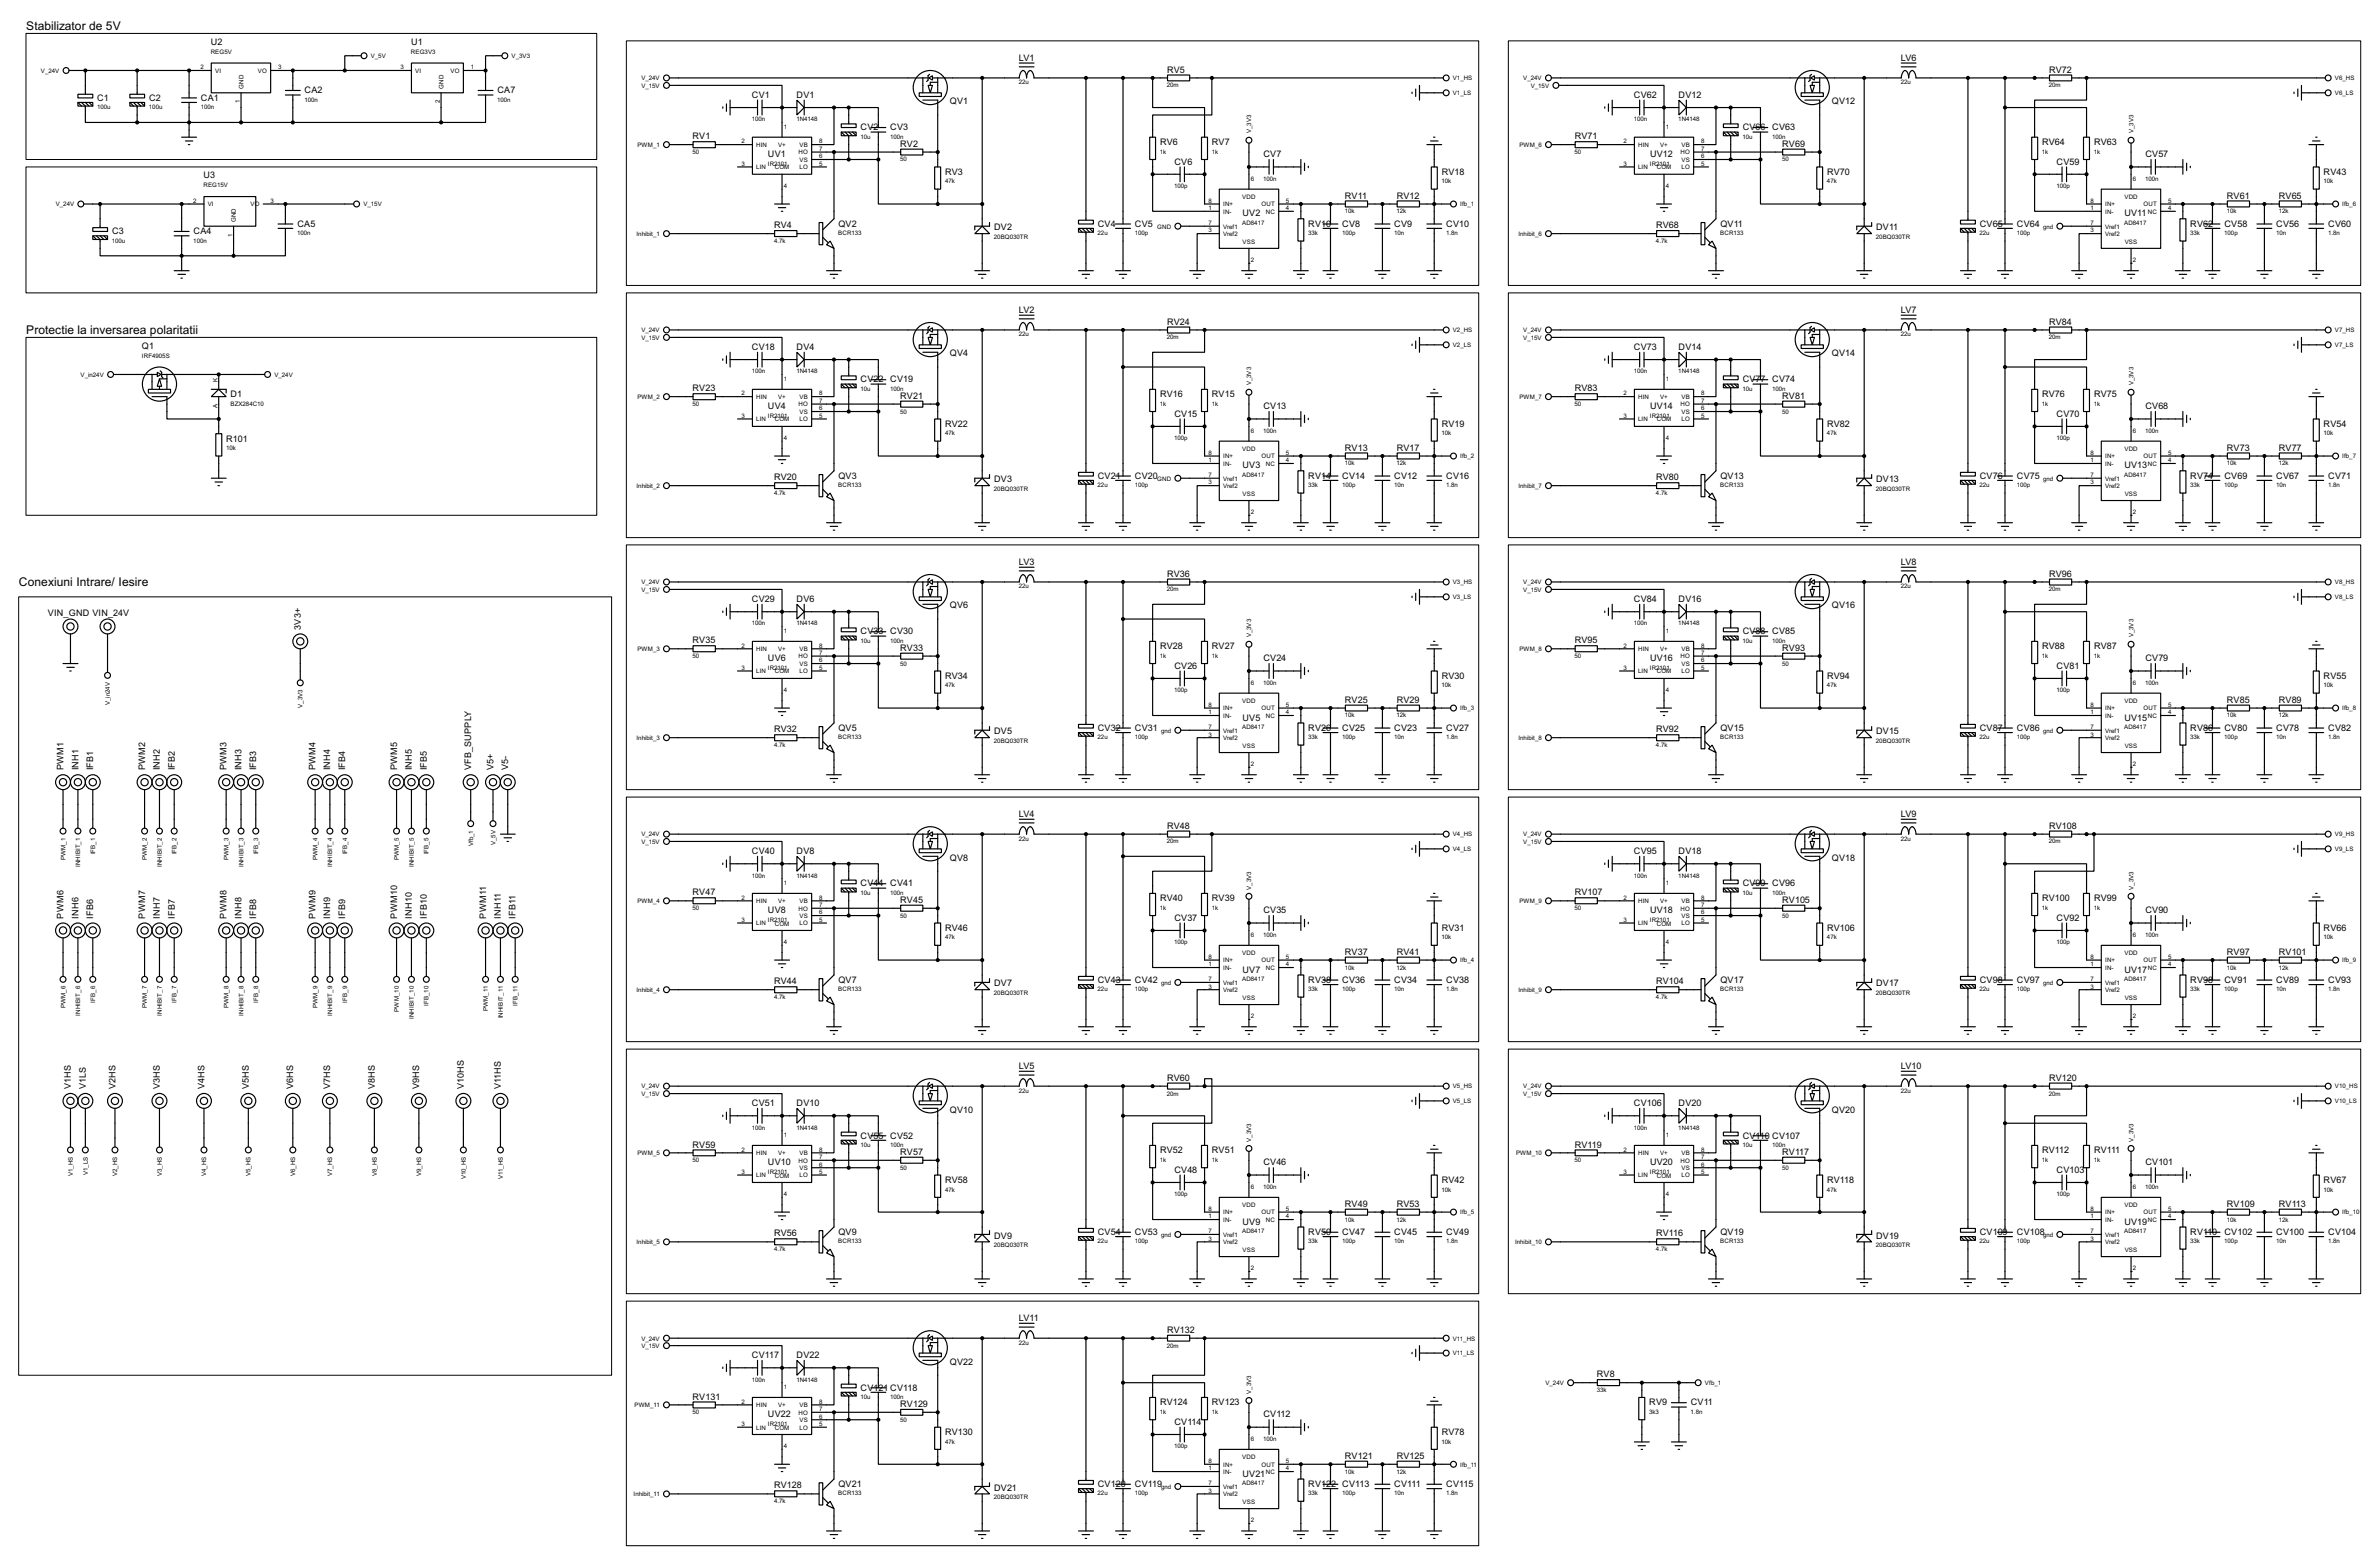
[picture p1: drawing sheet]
<svg xmlns="http://www.w3.org/2000/svg" width="815mm" height="536mm" viewBox="0 0 815 536" stroke-linecap="round" stroke-linejoin="round" font-family="sans-serif">
<defs><g id="words">
<g font-size="4.6">
<text x="9" y="10.2">Stabilizator de 5V</text>
<text x="9" y="114.3">Protectie la inversarea polaritatii</text>
<text x="6.5" y="200.7">Conexiuni Intrare/ Iesire</text>
</g>
<g font-size="3.5">
<text x="72.3" y="15.5">U2</text>
<text x="140.9" y="15.5">U1</text>
<text x="349.2" y="20.8">LV1</text>
<text x="651.4" y="20.8">LV6</text>
<text x="400" y="24.9">RV5</text>
<text x="702.2" y="24.9">RV72</text>
<text x="33.3" y="34.5">C1</text>
<text x="51.1" y="34.5">C2</text>
<text x="68.9" y="34.5">CA1</text>
<text x="104.4" y="31.9">CA2</text>
<text x="170.5" y="31.9">CA7</text>
<text x="257.7" y="33.5">CV1</text>
<text x="273" y="33.5">DV1</text>
<text x="325.5" y="35.8">QV1</text>
<text x="560" y="33.5">CV62</text>
<text x="575.2" y="33.5">DV12</text>
<text x="627.8" y="35.8">QV12</text>
<text x="237.4" y="47.8">RV1</text>
<text x="294.9" y="44.6">CV2</text>
<text x="305.1" y="44.6">CV3</text>
<text x="539.7" y="47.8">RV71</text>
<text x="597.2" y="44.6">CV66 CV63</text>
<text x="263.2" y="53.8">UV1</text>
<text x="308.5" y="50.3">RV2</text>
<text x="397.6" y="49.7">RV6</text>
<text x="415.3" y="49.7">RV7</text>
<text x="433" y="53.8">CV7</text>
<text x="565.5" y="53.8">UV12</text>
<text x="610.8" y="50.3">RV69</text>
<text x="699.8" y="49.7">RV64</text>
<text x="717.6" y="49.7">RV63</text>
<text x="735.2" y="53.8">CV57</text>
<text x="323.9" y="59.9">RV3</text>
<text x="402.5" y="56.4">CV6</text>
<text x="494.1" y="59.9">RV18</text>
<text x="626.2" y="59.9">RV70</text>
<text x="704.8" y="56.4">CV59</text>
<text x="796.3" y="59.9">RV43</text>
<text x="69.8" y="61.2">U3</text>
<text x="460.9" y="68.1">RV11</text>
<text x="478.7" y="68.1">RV12</text>
<text x="763.2" y="68.1">RV61</text>
<text x="781" y="68.1">RV65</text>
<text x="101.9" y="77.6">CA5</text>
<text x="287.3" y="77.6">QV2</text>
<text x="376.2" y="77.6">CV4</text>
<text x="388.9" y="77.6">CV5</text>
<text x="425.8" y="74.1">UV2</text>
<text x="448.4" y="77.6">RV10</text>
<text x="460" y="77.6">CV8</text>
<text x="477.8" y="77.6">CV9</text>
<text x="495.6" y="77.6">CV10</text>
<text x="589.6" y="77.6">QV11</text>
<text x="678.5" y="77.6">CV65</text>
<text x="691.2" y="77.6">CV64</text>
<text x="728" y="74.1">UV11</text>
<text x="750.6" y="77.6">RV62</text>
<text x="762.3" y="77.6">CV58</text>
<text x="780.1" y="77.6">CV56</text>
<text x="797.9" y="77.6">CV60</text>
<text x="38.4" y="80.2">C3</text>
<text x="66.3" y="80.2">CA4</text>
<text x="265.3" y="78.2">RV4</text>
<text x="340.7" y="79">DV2</text>
<text x="567.6" y="78.2">RV68</text>
<text x="642.9" y="79">DV11</text>
<text x="349.2" y="107.2">LV2</text>
<text x="651.4" y="107.2">LV7</text>
<text x="400" y="111.3">RV24</text>
<text x="702.2" y="111.3">RV84</text>
<text x="48.7" y="119.5">Q1</text>
<text x="257.7" y="119.9">CV18</text>
<text x="273" y="119.9">DV4</text>
<text x="560" y="119.9">CV73</text>
<text x="575.2" y="119.9">DV14</text>
<text x="325.5" y="122.1">QV4</text>
<text x="627.8" y="122.1">QV14</text>
<text x="294.9" y="131">CV22 CV19</text>
<text x="597.2" y="131">CV77 CV74</text>
<text x="79" y="136.1">D1</text>
<text x="237.4" y="134.1">RV23</text>
<text x="308.5" y="136.7">RV21</text>
<text x="397.6" y="136.1">RV16</text>
<text x="415.3" y="136.1">RV15</text>
<text x="539.7" y="134.1">RV83</text>
<text x="610.8" y="136.7">RV81</text>
<text x="699.8" y="136.1">RV76</text>
<text x="717.6" y="136.1">RV75</text>
<text x="263.2" y="140.2">UV4</text>
<text x="402.5" y="142.8">CV15</text>
<text x="433" y="140.2">CV13</text>
<text x="565.5" y="140.2">UV14</text>
<text x="704.8" y="142.8">CV70</text>
<text x="735.2" y="140.2">CV68</text>
<text x="323.9" y="146.2">RV22</text>
<text x="494.1" y="146.2">RV19</text>
<text x="626.2" y="146.2">RV82</text>
<text x="796.3" y="146.2">RV54</text>
<text x="77.5" y="151.3">R101</text>
<text x="460.9" y="154.4">RV13</text>
<text x="478.7" y="154.4">RV17</text>
<text x="763.2" y="154.4">RV73</text>
<text x="781" y="154.4">RV77</text>
<text x="425.8" y="160.5">UV3</text>
<text x="728" y="160.5">UV13</text>
<text x="265.3" y="164.6">RV20</text>
<text x="287.3" y="164">QV3</text>
<text x="340.7" y="165.3">DV3</text>
<text x="376.2" y="164">CV21</text>
<text x="388.9" y="164">CV20</text>
<text x="448.4" y="164">RV14</text>
<text x="460" y="164">CV14</text>
<text x="477.8" y="164">CV12</text>
<text x="495.6" y="164">CV16</text>
<text x="567.6" y="164.6">RV80</text>
<text x="589.6" y="164">QV13</text>
<text x="642.9" y="165.3">DV13</text>
<text x="678.5" y="164">CV76</text>
<text x="691.2" y="164">CV75</text>
<text x="750.6" y="164">RV74</text>
<text x="762.3" y="164">CV69</text>
<text x="780.1" y="164">CV67</text>
<text x="797.9" y="164">CV71</text>
<text x="349.2" y="193.6">LV3</text>
<text x="400" y="197.6">RV36</text>
<text x="651.4" y="193.6">LV8</text>
<text x="702.2" y="197.6">RV96</text>
<text x="257.7" y="206.3">CV29</text>
<text x="273" y="206.3">DV6</text>
<text x="325.5" y="208.5">QV6</text>
<text x="560" y="206.3">CV84</text>
<text x="575.2" y="206.3">DV16</text>
<text x="627.8" y="208.5">QV16</text>
<text x="16.4" y="211">VIN_GND VIN_24V</text>
<text x="103.1" y="215.8" transform="rotate(-90 103.1 215.8)">3V3+</text>
<text x="237.4" y="220.5">RV35</text>
<text x="294.9" y="217.4">CV33 CV30</text>
<text x="539.7" y="220.5">RV95</text>
<text x="597.2" y="217.4">CV88 CV85</text>
<text x="263.2" y="226.6">UV6</text>
<text x="308.5" y="223">RV33</text>
<text x="397.6" y="222.5">RV28</text>
<text x="415.3" y="222.5">RV27</text>
<text x="433" y="226.6">CV24</text>
<text x="565.5" y="226.6">UV16</text>
<text x="610.8" y="223">RV93</text>
<text x="699.8" y="222.5">RV88</text>
<text x="717.6" y="222.5">RV87</text>
<text x="735.2" y="226.6">CV79</text>
<text x="323.9" y="232.6">RV34</text>
<text x="402.5" y="229.1">CV26</text>
<text x="494.1" y="232.6">RV30</text>
<text x="626.2" y="232.6">RV94</text>
<text x="704.8" y="229.1">CV81</text>
<text x="796.3" y="232.6">RV55</text>
<text x="460.9" y="240.8">RV25</text>
<text x="478.7" y="240.8">RV29</text>
<text x="763.2" y="240.8">RV85</text>
<text x="781" y="240.8">RV89</text>
<text x="265.3" y="251">RV32</text>
<text x="287.3" y="250.4">QV5</text>
<text x="340.7" y="251.7">DV5</text>
<text x="376.2" y="250.4">CV32</text>
<text x="388.9" y="250.4">CV31</text>
<text x="425.8" y="246.9">UV5</text>
<text x="448.4" y="250.4">RV26</text>
<text x="460" y="250.4">CV25</text>
<text x="477.8" y="250.4">CV23</text>
<text x="495.6" y="250.4">CV27</text>
<text x="567.6" y="251">RV92</text>
<text x="589.6" y="250.4">QV15</text>
<text x="642.9" y="251.7">DV15</text>
<text x="678.5" y="250.4">CV87</text>
<text x="691.2" y="250.4">CV86</text>
<text x="728" y="246.9">UV15</text>
<text x="750.6" y="250.4">RV86</text>
<text x="762.3" y="250.4">CV80</text>
<text x="780.1" y="250.4">CV78</text>
<text x="797.9" y="250.4">CV82</text>
<text x="21.8" y="263.9" transform="rotate(-90 21.8 263.9)">PWM1</text>
<text x="26.8" y="263.9" transform="rotate(-90 26.8 263.9)">INH1</text>
<text x="32" y="263.9" transform="rotate(-90 32 263.9)">IFB1</text>
<text x="49.7" y="263.9" transform="rotate(-90 49.7 263.9)">PWM2</text>
<text x="54.8" y="263.9" transform="rotate(-90 54.8 263.9)">INH2</text>
<text x="59.9" y="263.9" transform="rotate(-90 59.9 263.9)">IFB2</text>
<text x="77.6" y="263.9" transform="rotate(-90 77.6 263.9)">PWM3</text>
<text x="82.8" y="263.9" transform="rotate(-90 82.8 263.9)">INH3</text>
<text x="87.8" y="263.9" transform="rotate(-90 87.8 263.9)">IFB3</text>
<text x="108.2" y="263.9" transform="rotate(-90 108.2 263.9)">PWM4</text>
<text x="113.2" y="263.9" transform="rotate(-90 113.2 263.9)">INH4</text>
<text x="118.3" y="263.9" transform="rotate(-90 118.3 263.9)">IFB4</text>
<text x="136.1" y="263.9" transform="rotate(-90 136.1 263.9)">PWM5</text>
<text x="141.2" y="263.9" transform="rotate(-90 141.2 263.9)">INH5</text>
<text x="146.3" y="263.9" transform="rotate(-90 146.3 263.9)">IFB5</text>
<text x="161.5" y="263.9" transform="rotate(-90 161.5 263.9)">VFB_SUPPLY</text>
<text x="169.1" y="263.9" transform="rotate(-90 169.1 263.9)">V5+</text>
<text x="174.2" y="263.9" transform="rotate(-90 174.2 263.9)">V5-</text>
<text x="349.2" y="279.9">LV4</text>
<text x="651.4" y="279.9">LV9</text>
<text x="400" y="284">RV48</text>
<text x="702.2" y="284">RV108</text>
<text x="257.7" y="292.6">CV40</text>
<text x="273" y="292.6">DV8</text>
<text x="560" y="292.6">CV95</text>
<text x="575.2" y="292.6">DV18</text>
<text x="325.5" y="294.9">QV8</text>
<text x="627.8" y="294.9">QV18</text>
<text x="294.9" y="303.7">CV44 CV41</text>
<text x="597.2" y="303.7">CV99 CV96</text>
<text x="237.4" y="306.8">RV47</text>
<text x="308.5" y="309.4">RV45</text>
<text x="397.6" y="308.8">RV40</text>
<text x="415.3" y="308.8">RV39</text>
<text x="539.7" y="306.8">RV107</text>
<text x="610.8" y="309.4">RV105</text>
<text x="699.8" y="308.8">RV100</text>
<text x="717.6" y="308.8">RV99</text>
<text x="21.8" y="314.7" transform="rotate(-90 21.8 314.7)">PWM6</text>
<text x="26.8" y="314.7" transform="rotate(-90 26.8 314.7)">INH6</text>
<text x="32" y="314.7" transform="rotate(-90 32 314.7)">IFB6</text>
<text x="49.7" y="314.7" transform="rotate(-90 49.7 314.7)">PWM7</text>
<text x="54.8" y="314.7" transform="rotate(-90 54.8 314.7)">INH7</text>
<text x="59.9" y="314.7" transform="rotate(-90 59.9 314.7)">IFB7</text>
<text x="77.6" y="314.7" transform="rotate(-90 77.6 314.7)">PWM8</text>
<text x="82.8" y="314.7" transform="rotate(-90 82.8 314.7)">INH8</text>
<text x="87.8" y="314.7" transform="rotate(-90 87.8 314.7)">IFB8</text>
<text x="108.2" y="314.7" transform="rotate(-90 108.2 314.7)">PWM9</text>
<text x="113.2" y="314.7" transform="rotate(-90 113.2 314.7)">INH9</text>
<text x="118.3" y="314.7" transform="rotate(-90 118.3 314.7)">IFB9</text>
<text x="136.1" y="314.7" transform="rotate(-90 136.1 314.7)">PWM10</text>
<text x="141.2" y="314.7" transform="rotate(-90 141.2 314.7)">INH10</text>
<text x="146.3" y="314.7" transform="rotate(-90 146.3 314.7)">IFB10</text>
<text x="166.6" y="314.7" transform="rotate(-90 166.6 314.7)">PWM11</text>
<text x="171.7" y="314.7" transform="rotate(-90 171.7 314.7)">INH11</text>
<text x="176.7" y="314.7" transform="rotate(-90 176.7 314.7)">IFB11</text>
<text x="263.2" y="312.9">UV8</text>
<text x="402.5" y="315.5">CV37</text>
<text x="433" y="312.9">CV35</text>
<text x="565.5" y="312.9">UV18</text>
<text x="704.8" y="315.5">CV92</text>
<text x="735.2" y="312.9">CV90</text>
<text x="323.9" y="319">RV46</text>
<text x="494.1" y="319">RV31</text>
<text x="626.2" y="319">RV106</text>
<text x="796.3" y="319">RV66</text>
<text x="460.9" y="327.2">RV37</text>
<text x="478.7" y="327.2">RV41</text>
<text x="763.2" y="327.2">RV97</text>
<text x="781" y="327.2">RV101</text>
<text x="425.8" y="333.3">UV7</text>
<text x="728" y="333.3">UV17</text>
<text x="265.3" y="337.3">RV44</text>
<text x="287.3" y="336.8">QV7</text>
<text x="340.7" y="338">DV7</text>
<text x="376.2" y="336.8">CV43</text>
<text x="388.9" y="336.8">CV42</text>
<text x="448.4" y="336.8">RV38</text>
<text x="460" y="336.8">CV36</text>
<text x="477.8" y="336.8">CV34</text>
<text x="495.6" y="336.8">CV38</text>
<text x="567.6" y="337.3">RV104</text>
<text x="589.6" y="336.8">QV17</text>
<text x="642.9" y="338">DV17</text>
<text x="678.5" y="336.8">CV98</text>
<text x="691.2" y="336.8">CV97</text>
<text x="750.6" y="336.8">RV98</text>
<text x="762.3" y="336.8">CV91</text>
<text x="780.1" y="336.8">CV89</text>
<text x="797.9" y="336.8">CV93</text>
<text x="349.2" y="366.3">LV5</text>
<text x="400" y="370.3">RV60</text>
<text x="651.4" y="366.3">LV10</text>
<text x="702.2" y="370.3">RV120</text>
<text x="24.3" y="373.1" transform="rotate(-90 24.3 373.1)">V1HS</text>
<text x="29.4" y="373.1" transform="rotate(-90 29.4 373.1)">V1LS</text>
<text x="39.5" y="373.1" transform="rotate(-90 39.5 373.1)">V2HS</text>
<text x="54.8" y="373.1" transform="rotate(-90 54.8 373.1)">V3HS</text>
<text x="70" y="373.1" transform="rotate(-90 70 373.1)">V4HS</text>
<text x="85.3" y="373.1" transform="rotate(-90 85.3 373.1)">V5HS</text>
<text x="100.5" y="373.1" transform="rotate(-90 100.5 373.1)">V6HS</text>
<text x="113.2" y="373.1" transform="rotate(-90 113.2 373.1)">V7HS</text>
<text x="128.4" y="373.1" transform="rotate(-90 128.4 373.1)">V8HS</text>
<text x="143.7" y="373.1" transform="rotate(-90 143.7 373.1)">V9HS</text>
<text x="158.9" y="373.1" transform="rotate(-90 158.9 373.1)">V10HS</text>
<text x="171.6" y="373.1" transform="rotate(-90 171.6 373.1)">V11HS</text>
<text x="257.7" y="379">CV51</text>
<text x="273" y="379">DV10</text>
<text x="325.5" y="381.2">QV10</text>
<text x="560" y="379">CV106</text>
<text x="575.2" y="379">DV20</text>
<text x="627.8" y="381.2">QV20</text>
<text x="237.4" y="393.2">RV59</text>
<text x="294.9" y="390.1">CV55 CV52</text>
<text x="308.5" y="395.7">RV57</text>
<text x="397.6" y="395.2">RV52</text>
<text x="415.3" y="395.2">RV51</text>
<text x="539.7" y="393.2">RV119</text>
<text x="597.2" y="390.1">CV110 CV107</text>
<text x="610.8" y="395.7">RV117</text>
<text x="699.8" y="395.2">RV112</text>
<text x="717.6" y="395.2">RV111</text>
<text x="263.2" y="399.3">UV10</text>
<text x="402.5" y="401.8">CV48</text>
<text x="433" y="399.3">CV46</text>
<text x="565.5" y="399.3">UV20</text>
<text x="704.8" y="401.8">CV103</text>
<text x="735.2" y="399.3">CV101</text>
<text x="323.9" y="405.3">RV58</text>
<text x="494.1" y="405.3">RV42</text>
<text x="626.2" y="405.3">RV118</text>
<text x="796.3" y="405.3">RV67</text>
<text x="460.9" y="413.5">RV49</text>
<text x="478.7" y="413.5">RV53</text>
<text x="763.2" y="413.5">RV109</text>
<text x="781" y="413.5">RV113</text>
<text x="425.8" y="419.6">UV9</text>
<text x="728" y="419.6">UV19</text>
<text x="265.3" y="423.7">RV56</text>
<text x="287.3" y="423.1">QV9</text>
<text x="340.7" y="424.4">DV9</text>
<text x="376.2" y="423.1">CV54</text>
<text x="388.9" y="423.1">CV53</text>
<text x="448.4" y="423.1">RV50</text>
<text x="460" y="423.1">CV47</text>
<text x="477.8" y="423.1">CV45</text>
<text x="495.6" y="423.1">CV49</text>
<text x="567.6" y="423.7">RV116</text>
<text x="589.6" y="423.1">QV19</text>
<text x="642.9" y="424.4">DV19</text>
<text x="678.5" y="423.1">CV109</text>
<text x="691.2" y="423.1">CV108</text>
<text x="750.6" y="423.1">RV110</text>
<text x="762.3" y="423.1">CV102</text>
<text x="780.1" y="423.1">CV100</text>
<text x="797.9" y="423.1">CV104</text>
<text x="349.2" y="452.6">LV11</text>
<text x="400" y="456.7">RV132</text>
<text x="257.7" y="465.3">CV117</text>
<text x="273" y="465.3">DV22</text>
<text x="325.5" y="467.6">QV22</text>
<text x="547.3" y="471.9">RV8</text>
<text x="237.4" y="479.6">RV131</text>
<text x="294.9" y="476.5">CV121 CV118</text>
<text x="263.2" y="485.7">UV22</text>
<text x="308.5" y="482.1">RV129</text>
<text x="397.6" y="481.5">RV124</text>
<text x="415.3" y="481.5">RV123</text>
<text x="433" y="485.7">CV112</text>
<text x="565.2" y="481.5">RV9</text>
<text x="579.4" y="481.5">CV11</text>
<text x="323.9" y="491.7">RV130</text>
<text x="402.5" y="488.2">CV114</text>
<text x="494.1" y="491.7">RV78</text>
<text x="460.9" y="499.9">RV121</text>
<text x="478.7" y="499.9">RV125</text>
<text x="287.3" y="509.5">QV21</text>
<text x="376.2" y="509.5">CV120</text>
<text x="388.9" y="509.5">CV119</text>
<text x="425.8" y="506">UV21</text>
<text x="448.4" y="509.5">RV122 CV113</text>
<text x="477.8" y="509.5">CV111</text>
<text x="495.6" y="509.5">CV115</text>
<text x="265.3" y="510">RV128</text>
<text x="340.7" y="510.8">DV21</text>
</g>
<g font-size="2.4">
<text x="68.8" y="23.8">2</text>
<text x="72.2" y="18.3">REG5V</text>
<text x="95.3" y="23.8">3</text>
<text x="127.1" y="19.9">V_5V</text>
<text x="137.3" y="23.8">3</text>
<text x="140.8" y="18.3">REG3V3</text>
<text x="161.3" y="23.8">1</text>
<text x="175.3" y="19.9">V_3V3</text>
<text x="14" y="24.9">V_24V</text>
<text x="73.7" y="24.9">VI</text>
<text x="88.3" y="24.9">VO</text>
<text x="142.3" y="24.9">VI</text>
<text x="154.4" y="24.9">VO</text>
<text x="219.8" y="27.5">V_24V</text>
<text x="349.1" y="28.9">22u</text>
<text x="399.9" y="29.9">20m</text>
<text x="497.9" y="27.5">V1_HS</text>
<text x="522" y="27.5">V_24V</text>
<text x="651.4" y="28.9">22u</text>
<text x="702.2" y="29.9">20m</text>
<text x="800.2" y="27.5">V6_HS</text>
<text x="82.2" y="35.4" transform="rotate(-90 82.2 35.4)">1</text>
<text x="83.4" y="30.5" transform="rotate(-90 83.4 30.5)">GND</text>
<text x="104.4" y="34.8">100n</text>
<text x="150.8" y="35.4" transform="rotate(-90 150.8 35.4)">2</text>
<text x="152" y="30.5" transform="rotate(-90 152 30.5)">GND</text>
<text x="170.4" y="34.8">100n</text>
<text x="219.8" y="30.1">V_15V</text>
<text x="497.9" y="32.6">V1_LS</text>
<text x="524.6" y="30.1">V_15V</text>
<text x="800.2" y="32.6">V6_LS</text>
<text x="33.3" y="37.4">100u</text>
<text x="51.1" y="37.4">100u</text>
<text x="68.8" y="37.4">100n</text>
<text x="257.7" y="41.6">100n</text>
<text x="272.9" y="41.6">1N4148</text>
<text x="559.9" y="41.6">100n</text>
<text x="575.2" y="41.6">1N4148</text>
<text x="268.7" y="44.1">1</text>
<text x="294.9" y="47.5">10u</text>
<text x="305.1" y="47.5">100n</text>
<text x="428.8" y="45.7" transform="rotate(-90 428.8 45.7)">V_3V3</text>
<text x="570.9" y="44.1">1</text>
<text x="597.2" y="47.5">10u</text>
<text x="607.3" y="47.5">100n</text>
<text x="731.1" y="45.7" transform="rotate(-90 731.1 45.7)">V_3V3</text>
<text x="218.4" y="50.3">PWM_1</text>
<text x="237.3" y="52.8">50</text>
<text x="254.2" y="49.2">2</text>
<text x="259.1" y="50.3">HIN</text>
<text x="266.7" y="50.3">V+</text>
<text x="273.7" y="52.9">HO</text>
<text x="274" y="50.3">VB</text>
<text x="280.7" y="49.2">8</text>
<text x="280.7" y="51.7">7</text>
<text x="397.5" y="52.7">1k</text>
<text x="415.3" y="52.7">1k</text>
<text x="520.7" y="50.3">PWM_6</text>
<text x="539.6" y="52.8">50</text>
<text x="556.4" y="49.2">2</text>
<text x="561.4" y="50.3">HIN</text>
<text x="568.9" y="50.3">V+</text>
<text x="575.9" y="52.9">HO</text>
<text x="576.3" y="50.3">VB</text>
<text x="583" y="49.2">8</text>
<text x="583" y="51.7">7</text>
<text x="699.8" y="52.7">1k</text>
<text x="717.6" y="52.7">1k</text>
<text x="254.2" y="56.8">3</text>
<text x="259.1" y="58">LIN</text>
<text x="263.1" y="56.9">IR2101</text>
<text x="265.5" y="58">COM</text>
<text x="274" y="55.5">VS</text>
<text x="274" y="58">LO</text>
<text x="280.7" y="54.3">6</text>
<text x="280.7" y="56.8">5</text>
<text x="308.5" y="55.3">50</text>
<text x="556.4" y="56.8">3</text>
<text x="561.4" y="58">LIN</text>
<text x="565.4" y="56.9">IR2101</text>
<text x="567.8" y="58">COM</text>
<text x="576.3" y="55.5">VS</text>
<text x="576.3" y="58">LO</text>
<text x="583" y="54.3">6</text>
<text x="583" y="56.8">5</text>
<text x="610.7" y="55.3">50</text>
<text x="69.7" y="64.1">REG15V</text>
<text x="268.7" y="64.2">4</text>
<text x="323.9" y="62.8">47k</text>
<text x="402.4" y="64.4">100p</text>
<text x="428.7" y="61.9">6</text>
<text x="432.9" y="61.9">100n</text>
<text x="494" y="62.8">10k</text>
<text x="570.9" y="64.2">4</text>
<text x="626.1" y="62.8">47k</text>
<text x="704.7" y="64.4">100p</text>
<text x="730.9" y="61.9">6</text>
<text x="735.2" y="61.9">100n</text>
<text x="796.3" y="62.8">10k</text>
<text x="19.1" y="70.7">V_24V</text>
<text x="66.2" y="69.5">2</text>
<text x="71.2" y="70.7">VI</text>
<text x="85.8" y="70.7">VO</text>
<text x="92.8" y="69.5">3</text>
<text x="124.5" y="70.7">V_15V</text>
<text x="414.2" y="69.5">8</text>
<text x="414.2" y="72">1</text>
<text x="419.2" y="70.7">IN+</text>
<text x="425.7" y="68.1">VDD</text>
<text x="432.3" y="70.7">OUT</text>
<text x="440.7" y="69.5">5</text>
<text x="440.7" y="72">4</text>
<text x="500.4" y="70.7">Ifb_1</text>
<text x="716.5" y="69.5">8</text>
<text x="716.5" y="72">1</text>
<text x="721.4" y="70.7">IN+</text>
<text x="728" y="68.1">VDD</text>
<text x="734.6" y="70.7">OUT</text>
<text x="743" y="69.5">5</text>
<text x="743" y="72">4</text>
<text x="802.7" y="70.7">Ifb_6</text>
<text x="80.9" y="76.2" transform="rotate(-90 80.9 76.2)">GND</text>
<text x="414.2" y="77.1">7</text>
<text x="419.2" y="73.2">IN-</text>
<text x="425.7" y="77.1">AD8417</text>
<text x="433.8" y="73.2">NC</text>
<text x="460.9" y="73.1">10k</text>
<text x="478.6" y="73.1">12k</text>
<text x="716.5" y="77.1">7</text>
<text x="721.4" y="73.2">IN-</text>
<text x="728" y="77.1">AD8417</text>
<text x="736.1" y="73.2">NC</text>
<text x="763.1" y="73.1">10k</text>
<text x="780.9" y="73.1">12k</text>
<text x="38.4" y="83.1">100u</text>
<text x="66.3" y="83.1">100n</text>
<text x="79.6" y="81.2" transform="rotate(-90 79.6 81.2)">1</text>
<text x="101.9" y="80.5">100n</text>
<text x="218.1" y="80.9">Inhibit_1</text>
<text x="265.3" y="83.3">4.7k</text>
<text x="287.3" y="80.5">BCR133</text>
<text x="340.6" y="81.8">20BQ030TR</text>
<text x="376.2" y="80.5">22u</text>
<text x="388.9" y="80.5">100p</text>
<text x="396.6" y="78.3">GND</text>
<text x="414.2" y="79.7">3</text>
<text x="419.2" y="78.3">Vref1</text>
<text x="419.2" y="80.9">Vref2</text>
<text x="425.8" y="83.4">VSS</text>
<text x="448.3" y="80.5">33k</text>
<text x="460" y="80.5">100p</text>
<text x="477.8" y="80.5">10n</text>
<text x="495.6" y="80.5">1.8n</text>
<text x="520.4" y="80.9">Inhibit_6</text>
<text x="567.5" y="83.3">4.7k</text>
<text x="589.5" y="80.5">BCR133</text>
<text x="642.9" y="81.8">20BQ030TR</text>
<text x="678.4" y="80.5">22u</text>
<text x="691.1" y="80.5">100p</text>
<text x="700.2" y="78.3">gnd</text>
<text x="716.5" y="79.7">3</text>
<text x="721.4" y="78.3">Vref1</text>
<text x="721.4" y="80.9">Vref2</text>
<text x="728.1" y="83.4">VSS</text>
<text x="750.6" y="80.5">33k</text>
<text x="762.3" y="80.5">100p</text>
<text x="780" y="80.5">10n</text>
<text x="797.8" y="80.5">1.8n</text>
<text x="428.7" y="89.6">2</text>
<text x="730.9" y="89.6">2</text>
<text x="219.8" y="113.8">V_24V</text>
<text x="497.9" y="113.8">V2_HS</text>
<text x="522" y="113.8">V_24V</text>
<text x="800.2" y="113.8">V7_HS</text>
<text x="219.8" y="116.4">V_15V</text>
<text x="349.1" y="115.2">22u</text>
<text x="399.9" y="116.3">20m</text>
<text x="497.9" y="119">V2_LS</text>
<text x="522" y="116.4">V_15V</text>
<text x="651.4" y="115.2">22u</text>
<text x="702.2" y="116.3">20m</text>
<text x="800.2" y="119">V7_LS</text>
<text x="48.6" y="122.5">IRF4905S</text>
<text x="27.6" y="129.1">V_in24V</text>
<text x="74.5" y="130.8" transform="rotate(-90 74.5 130.8)">K</text>
<text x="94" y="129.1">V_24V</text>
<text x="257.7" y="127.9">100n</text>
<text x="268.7" y="130.5">1</text>
<text x="272.9" y="127.9">1N4148</text>
<text x="559.9" y="127.9">100n</text>
<text x="570.9" y="130.5">1</text>
<text x="575.2" y="127.9">1N4148</text>
<text x="218.4" y="136.7">PWM_2</text>
<text x="254.2" y="135.5">2</text>
<text x="259.1" y="136.7">HIN</text>
<text x="266.7" y="136.7">V+</text>
<text x="274" y="136.7">VB</text>
<text x="280.7" y="135.5">8</text>
<text x="294.9" y="133.9">10u</text>
<text x="305.1" y="133.9">100n</text>
<text x="428.8" y="132.1" transform="rotate(-90 428.8 132.1)">V_3V3</text>
<text x="520.7" y="136.7">PWM_7</text>
<text x="556.4" y="135.5">2</text>
<text x="561.4" y="136.7">HIN</text>
<text x="568.9" y="136.7">V+</text>
<text x="576.3" y="136.7">VB</text>
<text x="583" y="135.5">8</text>
<text x="597.2" y="133.9">10u</text>
<text x="607.3" y="133.9">100n</text>
<text x="731.1" y="132.1" transform="rotate(-90 731.1 132.1)">V_3V3</text>
<text x="74.6" y="139.9" transform="rotate(-90 74.6 139.9)">A</text>
<text x="79" y="139">BZX284C10</text>
<text x="237.3" y="139.1">50</text>
<text x="254.2" y="143.2">3</text>
<text x="263.1" y="143.2">IR2101</text>
<text x="273.7" y="139.2">HO</text>
<text x="274" y="141.8">VS</text>
<text x="280.7" y="138.1">7</text>
<text x="280.7" y="140.6">6</text>
<text x="280.7" y="143.2">5</text>
<text x="308.5" y="141.7">50</text>
<text x="397.5" y="139">1k</text>
<text x="415.3" y="139">1k</text>
<text x="539.6" y="139.1">50</text>
<text x="556.4" y="143.2">3</text>
<text x="565.4" y="143.2">IR2101</text>
<text x="575.9" y="139.2">HO</text>
<text x="576.3" y="141.8">VS</text>
<text x="583" y="138.1">7</text>
<text x="583" y="140.6">6</text>
<text x="583" y="143.2">5</text>
<text x="610.7" y="141.7">50</text>
<text x="699.8" y="139">1k</text>
<text x="717.6" y="139">1k</text>
<text x="259.1" y="144.4">LIN</text>
<text x="265.5" y="144.4">COM</text>
<text x="274" y="144.4">LO</text>
<text x="323.9" y="149.1">47k</text>
<text x="428.7" y="148.2">6</text>
<text x="432.9" y="148.3">100n</text>
<text x="494" y="149.1">10k</text>
<text x="561.4" y="144.4">LIN</text>
<text x="567.8" y="144.4">COM</text>
<text x="576.3" y="144.4">LO</text>
<text x="626.1" y="149.1">47k</text>
<text x="730.9" y="148.2">6</text>
<text x="735.2" y="148.3">100n</text>
<text x="796.3" y="149.1">10k</text>
<text x="77.5" y="154.3">10k</text>
<text x="268.7" y="150.6">4</text>
<text x="402.4" y="150.8">100p</text>
<text x="414.2" y="155.9">8</text>
<text x="425.7" y="154.5">VDD</text>
<text x="440.7" y="155.9">5</text>
<text x="570.9" y="150.6">4</text>
<text x="704.7" y="150.8">100p</text>
<text x="716.5" y="155.9">8</text>
<text x="728" y="154.5">VDD</text>
<text x="743" y="155.9">5</text>
<text x="414.2" y="158.4">1</text>
<text x="419.2" y="157.1">IN+</text>
<text x="419.2" y="159.6">IN-</text>
<text x="432.3" y="157.1">OUT</text>
<text x="433.8" y="159.6">NC</text>
<text x="440.7" y="158.4">4</text>
<text x="460.9" y="159.5">10k</text>
<text x="478.6" y="159.5">12k</text>
<text x="500.4" y="157.1">Ifb_2</text>
<text x="716.5" y="158.4">1</text>
<text x="721.4" y="157.1">IN+</text>
<text x="721.4" y="159.6">IN-</text>
<text x="734.6" y="157.1">OUT</text>
<text x="736.1" y="159.6">NC</text>
<text x="743" y="158.4">4</text>
<text x="763.1" y="159.5">10k</text>
<text x="780.9" y="159.5">12k</text>
<text x="802.7" y="157.1">Ifb_7</text>
<text x="218.1" y="167.2">Inhibit_2</text>
<text x="287.3" y="167">BCR133</text>
<text x="376.2" y="167">22u</text>
<text x="388.9" y="167">100p</text>
<text x="396.6" y="164.6">GND</text>
<text x="414.2" y="163.5">7</text>
<text x="414.2" y="166">3</text>
<text x="419.2" y="164.6">Vref1</text>
<text x="419.2" y="167.2">Vref2</text>
<text x="425.7" y="163.5">AD8417</text>
<text x="448.3" y="167">33k</text>
<text x="460" y="167">100p</text>
<text x="477.8" y="167">10n</text>
<text x="495.6" y="167">1.8n</text>
<text x="520.4" y="167.2">Inhibit_7</text>
<text x="589.5" y="167">BCR133</text>
<text x="678.4" y="167">22u</text>
<text x="691.1" y="167">100p</text>
<text x="700.2" y="164.6">gnd</text>
<text x="716.5" y="163.5">7</text>
<text x="716.5" y="166">3</text>
<text x="721.4" y="164.6">Vref1</text>
<text x="721.4" y="167.2">Vref2</text>
<text x="728" y="163.5">AD8417</text>
<text x="750.6" y="167">33k</text>
<text x="762.3" y="167">100p</text>
<text x="780" y="167">10n</text>
<text x="797.8" y="167">1.8n</text>
<text x="265.3" y="169.6">4.7k</text>
<text x="340.6" y="168.2">20BQ030TR</text>
<text x="425.8" y="169.8">VSS</text>
<text x="567.5" y="169.6">4.7k</text>
<text x="642.9" y="168.2">20BQ030TR</text>
<text x="728.1" y="169.8">VSS</text>
<text x="428.7" y="176">2</text>
<text x="730.9" y="176">2</text>
<text x="219.8" y="200.2">V_24V</text>
<text x="219.8" y="202.8">V_15V</text>
<text x="349.1" y="201.6">22u</text>
<text x="399.9" y="202.7">20m</text>
<text x="497.9" y="200.2">V3_HS</text>
<text x="522" y="200.2">V_24V</text>
<text x="522" y="202.8">V_15V</text>
<text x="651.4" y="201.6">22u</text>
<text x="702.2" y="202.7">20m</text>
<text x="800.2" y="200.2">V8_HS</text>
<text x="497.9" y="205.3">V3_LS</text>
<text x="800.2" y="205.3">V8_LS</text>
<text x="257.7" y="214.3">100n</text>
<text x="272.9" y="214.3">1N4148</text>
<text x="559.9" y="214.3">100n</text>
<text x="575.2" y="214.3">1N4148</text>
<text x="254.2" y="221.9">2</text>
<text x="268.7" y="216.8">1</text>
<text x="280.7" y="221.9">8</text>
<text x="294.9" y="220.3">10u</text>
<text x="305.1" y="220.3">100n</text>
<text x="428.8" y="218.4" transform="rotate(-90 428.8 218.4)">V_3V3</text>
<text x="556.4" y="221.9">2</text>
<text x="570.9" y="216.8">1</text>
<text x="583" y="221.9">8</text>
<text x="597.2" y="220.3">10u</text>
<text x="607.3" y="220.3">100n</text>
<text x="731.1" y="218.4" transform="rotate(-90 731.1 218.4)">V_3V3</text>
<text x="218.4" y="223.1">PWM_3</text>
<text x="237.3" y="225.5">50</text>
<text x="259.1" y="223.1">HIN</text>
<text x="266.7" y="223">V+</text>
<text x="273.7" y="225.6">HO</text>
<text x="274" y="223.1">VB</text>
<text x="280.7" y="224.4">7</text>
<text x="280.7" y="227">6</text>
<text x="397.5" y="225.4">1k</text>
<text x="415.3" y="225.4">1k</text>
<text x="520.7" y="223.1">PWM_8</text>
<text x="539.6" y="225.5">50</text>
<text x="561.4" y="223.1">HIN</text>
<text x="568.9" y="223">V+</text>
<text x="575.9" y="225.6">HO</text>
<text x="576.3" y="223.1">VB</text>
<text x="583" y="224.4">7</text>
<text x="583" y="227">6</text>
<text x="699.8" y="225.4">1k</text>
<text x="717.6" y="225.4">1k</text>
<text x="254.2" y="229.5">3</text>
<text x="259.1" y="230.7">LIN</text>
<text x="263.1" y="229.6">IR2101</text>
<text x="265.5" y="230.8">COM</text>
<text x="274" y="228.2">VS</text>
<text x="274" y="230.7">LO</text>
<text x="280.7" y="229.5">5</text>
<text x="308.5" y="228.1">50</text>
<text x="556.4" y="229.5">3</text>
<text x="561.4" y="230.7">LIN</text>
<text x="565.4" y="229.6">IR2101</text>
<text x="567.8" y="230.8">COM</text>
<text x="576.3" y="228.2">VS</text>
<text x="576.3" y="230.7">LO</text>
<text x="583" y="229.5">5</text>
<text x="610.7" y="228.1">50</text>
<text x="268.7" y="237">4</text>
<text x="323.9" y="235.5">47k</text>
<text x="402.4" y="237.2">100p</text>
<text x="428.7" y="234.6">6</text>
<text x="432.9" y="234.7">100n</text>
<text x="494" y="235.5">10k</text>
<text x="570.9" y="237">4</text>
<text x="626.1" y="235.5">47k</text>
<text x="704.7" y="237.2">100p</text>
<text x="730.9" y="234.6">6</text>
<text x="735.2" y="234.7">100n</text>
<text x="796.3" y="235.5">10k</text>
<text x="37.7" y="241.7" transform="rotate(-90 37.7 241.7)">V_in24V</text>
<text x="103.7" y="242.6" transform="rotate(-90 103.7 242.6)">V_3V3</text>
<text x="414.2" y="242.2">8</text>
<text x="414.2" y="244.8">1</text>
<text x="419.2" y="243.4">IN+</text>
<text x="419.2" y="246">IN-</text>
<text x="425.7" y="240.8">VDD</text>
<text x="432.3" y="243.4">OUT</text>
<text x="433.8" y="246">NC</text>
<text x="440.7" y="242.2">5</text>
<text x="440.7" y="244.8">4</text>
<text x="460.9" y="245.8">10k</text>
<text x="478.6" y="245.8">12k</text>
<text x="500.4" y="243.4">Ifb_3</text>
<text x="716.5" y="242.2">8</text>
<text x="716.5" y="244.8">1</text>
<text x="721.4" y="243.4">IN+</text>
<text x="721.4" y="246">IN-</text>
<text x="728" y="240.8">VDD</text>
<text x="734.6" y="243.4">OUT</text>
<text x="736.1" y="246">NC</text>
<text x="743" y="242.2">5</text>
<text x="743" y="244.8">4</text>
<text x="763.1" y="245.8">10k</text>
<text x="780.9" y="245.8">12k</text>
<text x="802.7" y="243.4">Ifb_8</text>
<text x="397.9" y="251">gnd</text>
<text x="414.2" y="249.8">7</text>
<text x="419.2" y="251">Vref1</text>
<text x="425.7" y="249.9">AD8417</text>
<text x="700.2" y="251">gnd</text>
<text x="716.5" y="249.8">7</text>
<text x="721.4" y="251">Vref1</text>
<text x="728" y="249.9">AD8417</text>
<text x="218.1" y="253.6">Inhibit_3</text>
<text x="265.3" y="256">4.7k</text>
<text x="287.3" y="253.3">BCR133</text>
<text x="340.6" y="254.6">20BQ030TR</text>
<text x="376.2" y="253.3">22u</text>
<text x="388.9" y="253.3">100p</text>
<text x="414.2" y="252.4">3</text>
<text x="419.2" y="253.6">Vref2</text>
<text x="425.8" y="256.2">VSS</text>
<text x="448.3" y="253.3">33k</text>
<text x="460" y="253.3">100p</text>
<text x="477.8" y="253.3">10n</text>
<text x="495.6" y="253.3">1.8n</text>
<text x="520.4" y="253.6">Inhibit_8</text>
<text x="567.5" y="256">4.7k</text>
<text x="589.5" y="253.3">BCR133</text>
<text x="642.9" y="254.6">20BQ030TR</text>
<text x="678.4" y="253.3">22u</text>
<text x="691.1" y="253.3">100p</text>
<text x="716.5" y="252.4">3</text>
<text x="721.4" y="253.6">Vref2</text>
<text x="728.1" y="256.2">VSS</text>
<text x="750.6" y="253.3">33k</text>
<text x="762.3" y="253.3">100p</text>
<text x="780" y="253.3">10n</text>
<text x="797.8" y="253.3">1.8n</text>
<text x="428.7" y="262.4">2</text>
<text x="730.9" y="262.4">2</text>
<text x="219.8" y="286.6">V_24V</text>
<text x="497.9" y="286.6">V4_HS</text>
<text x="522" y="286.6">V_24V</text>
<text x="800.2" y="286.6">V9_HS</text>
<text x="32.6" y="292.8" transform="rotate(-90 32.6 292.8)">IFB_1</text>
<text x="60.5" y="292.8" transform="rotate(-90 60.5 292.8)">IFB_2</text>
<text x="88.5" y="292.8" transform="rotate(-90 88.5 292.8)">IFB_3</text>
<text x="119" y="292.8" transform="rotate(-90 119 292.8)">IFB_4</text>
<text x="146.9" y="292.8" transform="rotate(-90 146.9 292.8)">IFB_5</text>
<text x="162.1" y="290" transform="rotate(-90 162.1 290)">Vfb_1</text>
<text x="169.8" y="289.7" transform="rotate(-90 169.8 289.7)">V_5V</text>
<text x="219.8" y="289.1">V_15V</text>
<text x="349.1" y="288">22u</text>
<text x="399.9" y="289">20m</text>
<text x="497.9" y="291.7">V4_LS</text>
<text x="522" y="289.1">V_15V</text>
<text x="651.4" y="288">22u</text>
<text x="702.2" y="289">20m</text>
<text x="800.2" y="291.7">V9_LS</text>
<text x="22.4" y="294.7" transform="rotate(-90 22.4 294.7)">PWM_1</text>
<text x="27.5" y="297.2" transform="rotate(-90 27.5 297.2)">INHIBIT_1</text>
<text x="50.4" y="294.7" transform="rotate(-90 50.4 294.7)">PWM_2</text>
<text x="55.4" y="297.2" transform="rotate(-90 55.4 297.2)">INHIBIT_2</text>
<text x="78.3" y="294.7" transform="rotate(-90 78.3 294.7)">PWM_3</text>
<text x="83.4" y="297.2" transform="rotate(-90 83.4 297.2)">INHIBIT_3</text>
<text x="108.8" y="294.7" transform="rotate(-90 108.8 294.7)">PWM_4</text>
<text x="113.9" y="297.2" transform="rotate(-90 113.9 297.2)">INHIBIT_4</text>
<text x="136.7" y="294.7" transform="rotate(-90 136.7 294.7)">PWM_5</text>
<text x="141.8" y="297.2" transform="rotate(-90 141.8 297.2)">INHIBIT_5</text>
<text x="257.7" y="300.7">100n</text>
<text x="268.7" y="303.2">1</text>
<text x="272.9" y="300.7">1N4148</text>
<text x="428.8" y="304.8" transform="rotate(-90 428.8 304.8)">V_3V3</text>
<text x="559.9" y="300.7">100n</text>
<text x="570.9" y="303.2">1</text>
<text x="575.2" y="300.7">1N4148</text>
<text x="731.1" y="304.8" transform="rotate(-90 731.1 304.8)">V_3V3</text>
<text x="218.4" y="309.5">PWM_4</text>
<text x="237.3" y="311.9">50</text>
<text x="254.2" y="308.3">2</text>
<text x="259.1" y="309.5">HIN</text>
<text x="266.7" y="309.4">V+</text>
<text x="274" y="309.5">VB</text>
<text x="280.7" y="308.3">8</text>
<text x="280.7" y="310.8">7</text>
<text x="294.9" y="306.7">10u</text>
<text x="305.1" y="306.7">100n</text>
<text x="397.5" y="311.7">1k</text>
<text x="415.3" y="311.7">1k</text>
<text x="520.7" y="309.5">PWM_9</text>
<text x="539.6" y="311.9">50</text>
<text x="556.4" y="308.3">2</text>
<text x="561.4" y="309.5">HIN</text>
<text x="568.9" y="309.4">V+</text>
<text x="576.3" y="309.5">VB</text>
<text x="583" y="308.3">8</text>
<text x="583" y="310.8">7</text>
<text x="597.2" y="306.7">10u</text>
<text x="607.3" y="306.7">100n</text>
<text x="699.8" y="311.7">1k</text>
<text x="717.6" y="311.7">1k</text>
<text x="254.2" y="315.9">3</text>
<text x="259.1" y="317.1">LIN</text>
<text x="263.1" y="315.9">IR2101</text>
<text x="265.5" y="317.2">COM</text>
<text x="273.7" y="312">HO</text>
<text x="274" y="314.5">VS</text>
<text x="274" y="317.1">LO</text>
<text x="280.7" y="313.3">6</text>
<text x="280.7" y="315.9">5</text>
<text x="308.5" y="314.4">50</text>
<text x="556.4" y="315.9">3</text>
<text x="561.4" y="317.1">LIN</text>
<text x="565.4" y="315.9">IR2101</text>
<text x="567.8" y="317.2">COM</text>
<text x="575.9" y="312">HO</text>
<text x="576.3" y="314.5">VS</text>
<text x="576.3" y="317.1">LO</text>
<text x="583" y="313.3">6</text>
<text x="583" y="315.9">5</text>
<text x="610.7" y="314.4">50</text>
<text x="268.7" y="323.4">4</text>
<text x="323.9" y="321.9">47k</text>
<text x="402.4" y="323.6">100p</text>
<text x="428.7" y="321">6</text>
<text x="432.9" y="321">100n</text>
<text x="494" y="321.9">10k</text>
<text x="570.9" y="323.4">4</text>
<text x="626.1" y="321.9">47k</text>
<text x="704.7" y="323.6">100p</text>
<text x="730.9" y="321">6</text>
<text x="735.2" y="321">100n</text>
<text x="796.3" y="321.9">10k</text>
<text x="414.2" y="328.6">8</text>
<text x="419.2" y="329.8">IN+</text>
<text x="425.7" y="327.2">VDD</text>
<text x="432.3" y="329.8">OUT</text>
<text x="440.7" y="328.6">5</text>
<text x="500.4" y="329.8">Ifb_4</text>
<text x="716.5" y="328.6">8</text>
<text x="721.4" y="329.8">IN+</text>
<text x="728" y="327.2">VDD</text>
<text x="734.6" y="329.8">OUT</text>
<text x="743" y="328.6">5</text>
<text x="802.7" y="329.8">Ifb_9</text>
<text x="414.2" y="331.1">1</text>
<text x="419.2" y="332.3">IN-</text>
<text x="433.8" y="332.3">NC</text>
<text x="440.7" y="331.1">4</text>
<text x="460.9" y="332.2">10k</text>
<text x="478.6" y="332.2">12k</text>
<text x="716.5" y="331.1">1</text>
<text x="721.4" y="332.3">IN-</text>
<text x="736.1" y="332.3">NC</text>
<text x="743" y="331.1">4</text>
<text x="763.1" y="332.2">10k</text>
<text x="780.9" y="332.2">12k</text>
<text x="218.1" y="339.9">Inhibit_4</text>
<text x="287.3" y="339.7">BCR133</text>
<text x="340.6" y="340.9">20BQ030TR</text>
<text x="376.2" y="339.7">22u</text>
<text x="388.9" y="339.7">100p</text>
<text x="397.9" y="337.4">gnd</text>
<text x="414.2" y="336.2">7</text>
<text x="414.2" y="338.7">3</text>
<text x="419.2" y="337.4">Vref1</text>
<text x="419.2" y="339.9">Vref2</text>
<text x="425.7" y="336.3">AD8417</text>
<text x="448.3" y="339.7">33k</text>
<text x="460" y="339.7">100p</text>
<text x="477.8" y="339.7">10n</text>
<text x="495.6" y="339.7">1.8n</text>
<text x="520.4" y="339.9">Inhibit_9</text>
<text x="589.5" y="339.7">BCR133</text>
<text x="642.9" y="340.9">20BQ030TR</text>
<text x="678.4" y="339.7">22u</text>
<text x="691.1" y="339.7">100p</text>
<text x="700.2" y="337.4">gnd</text>
<text x="716.5" y="336.2">7</text>
<text x="716.5" y="338.7">3</text>
<text x="721.4" y="337.4">Vref1</text>
<text x="721.4" y="339.9">Vref2</text>
<text x="728" y="336.3">AD8417</text>
<text x="750.6" y="339.7">33k</text>
<text x="762.3" y="339.7">100p</text>
<text x="780" y="339.7">10n</text>
<text x="797.8" y="339.7">1.8n</text>
<text x="22.4" y="345.5" transform="rotate(-90 22.4 345.5)">PWM_6</text>
<text x="27.5" y="348" transform="rotate(-90 27.5 348)">INHIBIT_6</text>
<text x="32.6" y="343.6" transform="rotate(-90 32.6 343.6)">IFB_6</text>
<text x="50.4" y="345.5" transform="rotate(-90 50.4 345.5)">PWM_7</text>
<text x="55.4" y="348" transform="rotate(-90 55.4 348)">INHIBIT_7</text>
<text x="60.5" y="343.6" transform="rotate(-90 60.5 343.6)">IFB_7</text>
<text x="78.3" y="345.5" transform="rotate(-90 78.3 345.5)">PWM_8</text>
<text x="83.4" y="348" transform="rotate(-90 83.4 348)">INHIBIT_8</text>
<text x="88.5" y="343.6" transform="rotate(-90 88.5 343.6)">IFB_8</text>
<text x="108.8" y="345.5" transform="rotate(-90 108.8 345.5)">PWM_9</text>
<text x="113.9" y="348" transform="rotate(-90 113.9 348)">INHIBIT_9</text>
<text x="119" y="343.6" transform="rotate(-90 119 343.6)">IFB_9</text>
<text x="136.7" y="346.7" transform="rotate(-90 136.7 346.7)">PWM_10</text>
<text x="146.9" y="344.7" transform="rotate(-90 146.9 344.7)">IFB_10</text>
<text x="167.2" y="346.5" transform="rotate(-90 167.2 346.5)">PWM_11</text>
<text x="177.4" y="344.6" transform="rotate(-90 177.4 344.6)">IFB_11</text>
<text x="265.3" y="342.4">4.7k</text>
<text x="425.8" y="342.6">VSS</text>
<text x="567.5" y="342.4">4.7k</text>
<text x="728.1" y="342.6">VSS</text>
<text x="141.8" y="349.1" transform="rotate(-90 141.8 349.1)">INHIBIT_10</text>
<text x="172.3" y="349" transform="rotate(-90 172.3 349)">INHIBIT_11</text>
<text x="428.7" y="348.8">2</text>
<text x="730.9" y="348.8">2</text>
<text x="219.8" y="373">V_24V</text>
<text x="219.8" y="375.5">V_15V</text>
<text x="349.1" y="374.4">22u</text>
<text x="399.9" y="375.4">20m</text>
<text x="497.9" y="373">V5_HS</text>
<text x="522" y="373">V_24V</text>
<text x="522" y="375.5">V_15V</text>
<text x="651.4" y="374.4">22u</text>
<text x="702.2" y="375.4">20m</text>
<text x="800.2" y="373">V10_HS</text>
<text x="497.9" y="378">V5_LS</text>
<text x="800.2" y="378">V10_LS</text>
<text x="257.7" y="387.1">100n</text>
<text x="268.7" y="389.5">1</text>
<text x="272.9" y="387.1">1N4148</text>
<text x="559.9" y="387.1">100n</text>
<text x="570.9" y="389.5">1</text>
<text x="575.2" y="387.1">1N4148</text>
<text x="218.4" y="395.8">PWM_5</text>
<text x="254.2" y="394.6">2</text>
<text x="259.1" y="395.8">HIN</text>
<text x="266.7" y="395.8">V+</text>
<text x="274" y="395.8">VB</text>
<text x="280.7" y="394.6">8</text>
<text x="294.9" y="393">10u</text>
<text x="305.1" y="393">100n</text>
<text x="428.8" y="391.2" transform="rotate(-90 428.8 391.2)">V_3V3</text>
<text x="519.5" y="395.8">PWM_10</text>
<text x="556.4" y="394.6">2</text>
<text x="561.4" y="395.8">HIN</text>
<text x="568.9" y="395.8">V+</text>
<text x="576.3" y="395.8">VB</text>
<text x="583" y="394.6">8</text>
<text x="597.2" y="393">10u</text>
<text x="607.3" y="393">100n</text>
<text x="731.1" y="391.2" transform="rotate(-90 731.1 391.2)">V_3V3</text>
<text x="237.3" y="398.2">50</text>
<text x="273.7" y="398.4">HO</text>
<text x="274" y="400.9">VS</text>
<text x="280.7" y="397.2">7</text>
<text x="280.7" y="399.7">6</text>
<text x="308.5" y="400.8">50</text>
<text x="397.5" y="398.1">1k</text>
<text x="415.3" y="398.1">1k</text>
<text x="539.6" y="398.2">50</text>
<text x="575.9" y="398.4">HO</text>
<text x="576.3" y="400.9">VS</text>
<text x="583" y="397.2">7</text>
<text x="583" y="399.7">6</text>
<text x="610.7" y="400.8">50</text>
<text x="699.8" y="398.1">1k</text>
<text x="717.6" y="398.1">1k</text>
<text x="25" y="403" transform="rotate(-90 25 403)">V1_HS</text>
<text x="30" y="402.6" transform="rotate(-90 30 402.6)">V1_LS</text>
<text x="40.2" y="403" transform="rotate(-90 40.2 403)">V2_HS</text>
<text x="55.5" y="403" transform="rotate(-90 55.5 403)">V3_HS</text>
<text x="70.7" y="403" transform="rotate(-90 70.7 403)">V4_HS</text>
<text x="85.9" y="403" transform="rotate(-90 85.9 403)">V5_HS</text>
<text x="101.2" y="403" transform="rotate(-90 101.2 403)">V6_HS</text>
<text x="113.9" y="403" transform="rotate(-90 113.9 403)">V7_HS</text>
<text x="129.1" y="403" transform="rotate(-90 129.1 403)">V8_HS</text>
<text x="144.4" y="403" transform="rotate(-90 144.4 403)">V9_HS</text>
<text x="159.6" y="404.1" transform="rotate(-90 159.6 404.1)">V10_HS</text>
<text x="172.3" y="404" transform="rotate(-90 172.3 404)">V11_HS</text>
<text x="254.2" y="402.2">3</text>
<text x="259.1" y="403.4">LIN</text>
<text x="263.1" y="402.3">IR2101</text>
<text x="265.5" y="403.5">COM</text>
<text x="274" y="403.4">LO</text>
<text x="280.7" y="402.2">5</text>
<text x="428.7" y="407.3">6</text>
<text x="432.9" y="407.4">100n</text>
<text x="556.4" y="402.2">3</text>
<text x="561.4" y="403.4">LIN</text>
<text x="565.4" y="402.3">IR2101</text>
<text x="567.8" y="403.5">COM</text>
<text x="576.3" y="403.4">LO</text>
<text x="583" y="402.2">5</text>
<text x="730.9" y="407.3">6</text>
<text x="735.2" y="407.4">100n</text>
<text x="268.7" y="409.7">4</text>
<text x="323.9" y="408.3">47k</text>
<text x="402.4" y="409.9">100p</text>
<text x="425.7" y="413.5">VDD</text>
<text x="494" y="408.3">10k</text>
<text x="570.9" y="409.7">4</text>
<text x="626.1" y="408.3">47k</text>
<text x="704.7" y="409.9">100p</text>
<text x="728" y="413.5">VDD</text>
<text x="796.3" y="408.3">10k</text>
<text x="414.2" y="414.9">8</text>
<text x="414.2" y="417.5">1</text>
<text x="419.2" y="416.1">IN+</text>
<text x="419.2" y="418.7">IN-</text>
<text x="432.3" y="416.1">OUT</text>
<text x="433.8" y="418.7">NC</text>
<text x="440.7" y="414.9">5</text>
<text x="440.7" y="417.5">4</text>
<text x="460.9" y="418.6">10k</text>
<text x="478.6" y="418.6">12k</text>
<text x="500.4" y="416.1">Ifb_5</text>
<text x="716.5" y="414.9">8</text>
<text x="716.5" y="417.5">1</text>
<text x="721.4" y="416.1">IN+</text>
<text x="721.4" y="418.7">IN-</text>
<text x="734.6" y="416.1">OUT</text>
<text x="736.1" y="418.7">NC</text>
<text x="743" y="414.9">5</text>
<text x="743" y="417.5">4</text>
<text x="763.1" y="418.6">10k</text>
<text x="780.9" y="418.6">12k</text>
<text x="802.7" y="416.1">Ifb_10</text>
<text x="397.9" y="423.8">gnd</text>
<text x="414.2" y="422.6">7</text>
<text x="414.2" y="425.1">3</text>
<text x="419.2" y="423.8">Vref1</text>
<text x="425.7" y="422.6">AD8417</text>
<text x="700.2" y="423.8">gnd</text>
<text x="716.5" y="422.6">7</text>
<text x="716.5" y="425.1">3</text>
<text x="721.4" y="423.8">Vref1</text>
<text x="728" y="422.6">AD8417</text>
<text x="218.1" y="426.3">Inhibit_5</text>
<text x="265.3" y="428.7">4.7k</text>
<text x="287.3" y="426">BCR133</text>
<text x="340.6" y="427.3">20BQ030TR</text>
<text x="376.2" y="426">22u</text>
<text x="388.9" y="426">100p</text>
<text x="419.2" y="426.3">Vref2</text>
<text x="425.8" y="428.9">VSS</text>
<text x="448.3" y="426">33k</text>
<text x="460" y="426">100p</text>
<text x="477.8" y="426">10n</text>
<text x="495.6" y="426">1.8n</text>
<text x="519.2" y="426.3">Inhibit_10</text>
<text x="567.5" y="428.7">4.7k</text>
<text x="589.5" y="426">BCR133</text>
<text x="642.9" y="427.3">20BQ030TR</text>
<text x="678.4" y="426">22u</text>
<text x="691.1" y="426">100p</text>
<text x="721.4" y="426.3">Vref2</text>
<text x="728.1" y="428.9">VSS</text>
<text x="750.6" y="426">33k</text>
<text x="762.3" y="426">100p</text>
<text x="780" y="426">10n</text>
<text x="797.8" y="426">1.8n</text>
<text x="428.7" y="435.1">2</text>
<text x="730.9" y="435.1">2</text>
<text x="219.8" y="459.3">V_24V</text>
<text x="219.8" y="461.9">V_15V</text>
<text x="349.1" y="460.7">22u</text>
<text x="399.9" y="461.7">20m</text>
<text x="497.9" y="459.3">V11_HS</text>
<text x="497.9" y="464.4">V11_LS</text>
<text x="257.7" y="473.4">100n</text>
<text x="272.9" y="473.4">1N4148</text>
<text x="268.7" y="475.9">1</text>
<text x="294.9" y="479.4">10u</text>
<text x="305.1" y="479.4">100n</text>
<text x="428.8" y="477.5" transform="rotate(-90 428.8 477.5)">V_3V3</text>
<text x="529.6" y="474.6">V_24V</text>
<text x="547.2" y="477">33k</text>
<text x="584.3" y="474.6">Vfb_1</text>
<text x="217.4" y="482.2">PWM_11</text>
<text x="237.3" y="484.6">50</text>
<text x="254.2" y="481">2</text>
<text x="259.1" y="482.2">HIN</text>
<text x="266.7" y="482.1">V+</text>
<text x="273.7" y="484.7">HO</text>
<text x="274" y="482.2">VB</text>
<text x="280.7" y="481">8</text>
<text x="280.7" y="483.5">7</text>
<text x="397.5" y="484.5">1k</text>
<text x="415.3" y="484.5">1k</text>
<text x="565.2" y="484.5">3k3</text>
<text x="579.4" y="484.5">1.8n</text>
<text x="254.2" y="488.6">3</text>
<text x="259.1" y="489.8">LIN</text>
<text x="263.1" y="488.7">IR2101</text>
<text x="265.5" y="489.9">COM</text>
<text x="274" y="487.3">VS</text>
<text x="274" y="489.8">LO</text>
<text x="280.7" y="486.1">6</text>
<text x="280.7" y="488.6">5</text>
<text x="308.5" y="487.1">50</text>
<text x="268.7" y="496.1">4</text>
<text x="323.9" y="494.6">47k</text>
<text x="402.4" y="496.3">100p</text>
<text x="428.7" y="493.7">6</text>
<text x="432.9" y="493.7">100n</text>
<text x="494" y="494.6">10k</text>
<text x="414.2" y="501.3">8</text>
<text x="414.2" y="503.8">1</text>
<text x="419.2" y="502.5">IN+</text>
<text x="425.7" y="499.9">VDD</text>
<text x="432.3" y="502.5">OUT</text>
<text x="440.7" y="501.3">5</text>
<text x="440.7" y="503.8">4</text>
<text x="500.4" y="502.5">Ifb_11</text>
<text x="414.2" y="508.9">7</text>
<text x="419.2" y="505">IN-</text>
<text x="425.7" y="509">AD8417</text>
<text x="433.8" y="505">NC</text>
<text x="460.9" y="504.9">10k</text>
<text x="478.6" y="504.9">12k</text>
<text x="217.1" y="512.7">Inhibit_11</text>
<text x="265.3" y="515.1">4.7k</text>
<text x="287.3" y="512.4">BCR133</text>
<text x="340.6" y="513.7">20BQ030TR</text>
<text x="376.2" y="512.4">22u</text>
<text x="388.9" y="512.4">100p</text>
<text x="397.9" y="510.1">gnd</text>
<text x="414.2" y="511.5">3</text>
<text x="419.2" y="510.1">Vref1</text>
<text x="419.2" y="512.7">Vref2</text>
<text x="425.8" y="515.3">VSS</text>
<text x="448.3" y="512.4">33k</text>
<text x="460" y="512.4">100p</text>
<text x="477.8" y="512.4">10n</text>
<text x="495.6" y="512.4">1.8n</text>
<text x="428.7" y="521.5">2</text>
</g>
</g></defs>
<g fill="none" stroke="#000" stroke-width=".4">
<path d="M123.8 19.1h-5.6v5.1M172 19.1h-5.6v5.1M23.7 24.2h48.7M26.7 32.3h5.1v1.3h-5.1zM26.7 35.1h5.1v1.3h-5.1zM26.7 35.1l1.3 1.3M28 35.1l1.3 1.3v5.6h17.7M29.3 24.2v8.1M29.3 35.1l1.2 1.3M30.5 35.1l1.3 1.3M44.5 32.3h5.1v1.3h-5.1zM44.5 35.1h5.1v1.3h-5.1z"/>
<path d="M44.5 35.1l1.3 1.3M45.8 35.1l1.2 1.3v5.6M47 24.2v8.1M47 35.1l1.3 1.3M48.3 35.1l1.3 1.3M62.3 33.6h5.1M62.3 35.1h5.1M64.8 24.2v9.4M64.8 35.1v11.9M72.4 21.6h20.4v10.2h-20.4zM82.6 31.8v10.2M92.8 24.2h48.2"/>
<path d="M97.8 31h5.1M97.8 32.6h5.1M100.4 24.2v6.8M100.4 32.6v9.4M141 21.6h17.8v10.2h-17.8zM151.2 31.8v10.2M158.8 24.2h7.6M163.9 31h5.1M163.9 32.6h5.1M166.4 32.6v9.4h-15.2M166.4 24.2v6.8M229.4 29.3h38.6v17.7"/>
<path d="M229.4 26.7h84.3M247.7 36.6v.5M249 35.6v2.6M250.2 36.9h9.4M250.2 34.3v5.1M259.6 34.3v5.1M261.2 36.9h11.9M261.2 34.3v5.1M273.1 34.3l2.5 2.6-2.5 2.5zM275.6 36.9h15.3M275.6 34.3v5.1M285.8 36.9v12.7h-7.6"/>
<path d="M290.9 36.9h10.1v6.8M290.9 36.9v5.6M314 26.7h4.1M315 31.8h7.6v1.3h-7.6zM316.3 34.3h5.1v22.9M316.3 26.7v5.1M318.1 29.3h1.5l-.8 2.5zM318.3 26.7l1.3-.7v1.5zM318.6 25.5l-.5 .5v1.5l-.5 .5M319.6 26.7h29.7l.2-1.2 .8-1.2a1.46 1.46 0 0 1 1.5 1.8v.6l.2-1.2a1.26 1.26 0 0 1 1.4-1.2l.7 1.2 .3 1.2h45.7M321.4 26.7v5.1M321.4 28.2h-2.6v1.1"/>
<path d="M336.6 26.7v50.8M349.3 22.9h5.1M349.3 21.6h5.1M372.2 26.7v48.8M384.9 26.7v50.1M395 26.7v10.2h17.8v10.1M400.1 25.7h7.6v2h-7.6zM407.7 26.7h86.9M415.3 26.7v12.7h-20.3v7.6M483.9 31.6v.5M485.2 30.5v2.6M486.5 31.8h8.1"/>
<path d="M486.5 29.3v5M531.7 26.7h84.3M534.2 29.3h36.1v17.7M550 36.6v.5M551.2 35.6v2.6M552.5 36.9h9.4M552.5 34.3v5.1M561.9 34.3v5.1M563.4 36.9h12M563.4 34.3v5.1M575.4 34.3l2.5 2.6-2.5 2.5zM577.9 36.9h15.2"/>
<path d="M577.9 34.3v5.1M588.1 36.9v12.7h-7.7M593.1 36.9h10.2v6.8M593.1 36.9v5.6M616.3 26.7h4M617.3 31.8h7.6v1.3h-7.6zM618.5 34.3h5.1v22.9M618.5 26.7v5.1M620.3 29.3h1.5l-.7 2.5zM620.6 26.7l1.2-.7v1.5zM620.8 25.5l-.5 .5v1.5l-.5 .5M621.8 26.7h29.8l.2-1.2 .7-1.2a1.5 1.5 0 0 1 1.6 1.8v.6l.2-1.2a1.23 1.23 0 0 1 1.3-1.2l.8 1.2 .2 1.2h45.8"/>
<path d="M623.6 26.7v5.1M623.6 28.2h-2.5v1.1M638.9 26.7v50.8M651.6 22.9h5M651.6 21.6h5M674.4 26.7v48.8M687.1 36.9h28v10.1M687.1 26.7v50.1M702.4 25.7h7.6v2h-7.6zM710 26.7h86.9M715.1 26.7v7.6h-17.8v12.7M786.2 31.6v.5"/>
<path d="M787.5 30.5v2.6M788.7 31.8h8.2M788.7 29.3v5M47 42h104.2M62.3 47h5.1M63.6 48.3h2.5M64.6 49.6h.5M229.4 49.6h8.1M237.5 48.6h7.7v2h-7.7zM245.2 49.6h12.7M252.8 57.2h5.1M257.9 47h20.3v12.7h-20.3z"/>
<path d="M268 59.7v10.2M278.2 57.2h5.1M278.2 52.1h30.5M278.2 54.7h22.8M285.8 52.1v22.9l-3.8 3.8M288.3 42.5h5.1v1.2h-5.1zM288.3 45.3h5.1v1.2h-5.1zM288.3 45.3l1.3 1.2M289.6 45.3l1.3 1.2v8.2M290.9 45.3l1.3 1.2M292.2 45.3l1.2 1.2M298.5 45.3h5.1"/>
<path d="M298.5 43.7h5.1M301 54.7v15.2h20.4M301 45.3v9.4M308.7 51.1h7.6v2h-7.6zM316.3 52.1h5.1M320.3 57.2h2.1v7.6h-2.1zM394 47h2v7.7h-2zM395 59.7v12.7h22.9M395 59.7h9.4M395 54.7v5M404.4 57.2v5.1M405.9 59.7h6.9"/>
<path d="M405.9 57.2v5.1M411.8 47h2v7.7h-2zM412.8 54.7v15.2h5.1M428 57.2h6.9M428 49.1v15.7M434.9 54.7v5M436.4 57.2h9.4M436.4 54.7v5M445.8 54.7v5M447.1 55.9v2.6M448.4 57v.5M489 49.6h5.1"/>
<path d="M490.3 48.3h2.5M490.5 57.2h2.1v7.6h-2.1zM491.3 47h.5M491.5 49.6v7.6M531.7 49.6h8.1M539.8 48.6h7.6v2h-7.6zM547.4 49.6h12.7M555 57.2h5.1M560.1 47h20.3v12.7h-20.3zM570.3 59.7v10.2M580.4 57.2h5.1M580.4 52.1h30.5"/>
<path d="M580.4 54.7h22.9M588.1 52.1v22.9l-3.8 3.8M590.6 42.5h5.1v1.2h-5.1zM590.6 45.3h5.1v1.2h-5.1zM590.6 45.3l1.3 1.2M591.9 45.3l1.2 1.2v8.2M593.1 45.3l1.3 1.2M594.4 45.3l1.3 1.2M600.8 45.3h5M600.8 43.7h5M603.3 54.7v15.2h20.3M603.3 45.3v9.4"/>
<path d="M610.9 51.1h7.6v2h-7.6zM618.5 52.1h5.1M622.6 57.2h2v7.6h-2zM696.3 47h2v7.7h-2zM697.3 59.7v12.7h22.8M697.3 59.7h9.4M697.3 54.7v5M706.7 57.2v5.1M708.2 59.7h6.9M708.2 57.2v5.1M714 47h2.1v7.7h-2.1zM715.1 54.7v15.2h5"/>
<path d="M730.3 57.2h6.9M730.3 49.1v15.7M737.2 54.7v5M738.7 57.2h9.4M738.7 54.7v5M748.1 54.7v5M749.4 55.9v2.6M750.6 57v.5M791.3 49.6h5M792.5 48.3h2.6M792.8 57.2h2v7.6h-2zM793.6 47h.5"/>
<path d="M793.8 49.6v7.6M28.8 69.9h41.1M31.8 78h5.1v1.3h-5.1zM34.3 69.9v8.1M59.7 79.3h5.1M62.3 69.9v9.4M69.9 67.4h17.8v10.1h-17.8zM80.1 77.5v10.2M90.2 69.9h31M95.3 76.8h5.1M95.3 78.3h5.1M97.8 78.3v9.4h-17.7"/>
<path d="M97.8 69.9v6.9M265.5 79h7.6v2.1h-7.6zM265.5 69.9h5.1M266.8 71.2h2.5M267.8 72.4h.5M280.7 76.3h1.3v7.6h-1.3zM321.4 69.9h15.2M321.4 64.8v5.1M339.1 76.3v1.2h-5v1.3M369.6 75.5h5.1v1.3h-5.1zM369.6 78.3h5.1v1.3h-5.1zM369.6 78.3l1.3 1.3"/>
<path d="M370.9 78.3l1.3 1.3v13.2M372.2 78.3l1.2 1.3M373.4 78.3l1.3 1.3M382.3 76.8h5.1M382.3 78.3h5.1M384.9 78.3v14.5M404.7 77.5h13.2M417.9 64.8h20.3v20.3h-20.3zM438.2 69.9h22.9M438.2 72.4h5.1M444.8 75h2v7.6h-2zM445.8 69.9v5.1"/>
<path d="M453.4 76.8h5.1M453.4 78.3h5.1M456 69.9v6.9M456 78.3v14.5M461.1 68.9h7.6v2h-7.6zM468.7 69.9h10.1M471.2 76.8h5.1M471.2 78.3h5.1M473.8 69.9v6.9M473.8 78.3v14.5M478.8 68.9h7.7v2h-7.7zM486.5 69.9h10.6"/>
<path d="M489 76.8h5.1M489 78.3h5.1M491.5 64.8v12M491.5 78.3v14.5M567.7 79h7.7v2.1h-7.7zM567.7 69.9h5.1M569 71.2h2.6M570 72.4h.5M583 76.3h1.3v7.6h-1.3zM623.6 69.9h15.3M623.6 64.8v5.1M641.4 76.3v1.2h-5.1v1.3"/>
<path d="M671.9 75.5h5.1v1.3h-5.1zM671.9 78.3h5.1v1.3h-5.1zM671.9 78.3l1.3 1.3M673.2 78.3l1.2 1.3v13.2M674.4 78.3l1.3 1.3M675.7 78.3l1.3 1.3M684.6 76.8h5.1M684.6 78.3h5.1M687.1 78.3v14.5M706.9 77.5h13.2M720.1 64.8h20.4v20.3h-20.4zM740.5 69.9h22.8"/>
<path d="M740.5 72.4h5M747.1 75h2v7.6h-2zM748.1 69.9v5.1M755.7 76.8h5.1M755.7 78.3h5.1M758.2 69.9v6.9M758.2 78.3v14.5M763.3 68.9h7.6v2h-7.6zM770.9 69.9h10.2M773.5 76.8h5.1M773.5 78.3h5.1M776 69.9v6.9"/>
<path d="M776 78.3v14.5M781.1 68.9h7.6v2h-7.6zM788.7 69.9h10.7M791.3 76.8h5M791.3 78.3h5M793.8 64.8v12M793.8 78.3v14.5M31.8 80.8h5.1v1.3h-5.1zM31.8 80.8l1.3 1.3M33.1 80.8l1.2 1.3v5.6h45.8M34.3 80.8l1.3 1.3M35.6 80.8l1.3 1.3"/>
<path d="M59.7 92.8h5.1M59.7 80.8h5.1M61 94h2.6M62 95.3h.5M62.3 80.8v12M229.4 80.1h36.1M273.1 80.1h7.6M282 81.3l1.8 1.8M283.3 83.9l1.2-1.3 1.3 2.5zM283.3 92.8h5M284.5 94h2.6M285.6 95.3h.5"/>
<path d="M285.8 85.1v7.7M334.1 80.1l2.5-2.6 2.5 2.6zM334.1 92.8h5M335.3 94h2.6M336.4 95.3h.5M336.6 80.1v12.7M369.6 92.8h5.1M370.9 94h2.5M371.9 95.3h.5M382.3 92.8h5.1M383.6 94h2.5M384.6 95.3h.5"/>
<path d="M407.7 92.8h5.1M409 94h2.5M410 95.3h.5M417.9 80.1h-7.6v12.7M425.5 92.8h5.1M426.8 94h2.5M427.8 95.3h.5M428 85.1v7.7M443.3 92.8h5.1M444.6 94h2.5M445.6 95.3h.5M445.8 82.6v10.2"/>
<path d="M453.4 92.8h5.1M454.7 94h2.6M455.7 95.3h.5M471.2 92.8h5.1M472.5 94h2.5M473.5 95.3h.5M489 92.8h5.1M490.3 94h2.5M491.3 95.3h.5M531.7 80.1h36M575.4 80.1h7.6M584.3 81.3l1.7 1.8"/>
<path d="M585.5 83.9l1.3-1.3 1.3 2.5zM585.5 92.8h5.1M586.8 94h2.5M587.8 95.3h.5M588.1 85.1v7.7M636.3 80.1l2.6-2.6 2.5 2.6zM636.3 92.8h5.1M637.6 94h2.5M638.6 95.3h.5M638.9 80.1v12.7M671.9 92.8h5.1M673.2 94h2.5"/>
<path d="M674.2 95.3h.5M684.6 92.8h5.1M685.9 94h2.5M686.9 95.3h.5M710 92.8h5.1M711.3 94h2.5M712.3 95.3h.5M720.1 80.1h-7.6v12.7M727.8 92.8h5M729 94h2.6M730.1 95.3h.5M730.3 85.1v7.7"/>
<path d="M745.5 92.8h5.1M746.8 94h2.6M747.8 95.3h.5M748.1 82.6v10.2M755.7 92.8h5.1M757 94h2.5M758 95.3h.5M773.5 92.8h5.1M774.8 94h2.5M775.8 95.3h.5M791.3 92.8h5M792.5 94h2.6"/>
<path d="M793.6 95.3h.5M229.4 115.6h38.6v17.8M229.4 113.1h84.3M314 113.1h4.1M315 118.2h7.6v1.2h-7.6zM316.3 113.1v5.1M318.1 115.6h1.5l-.8 2.6zM318.3 113.1l1.3-.8v1.5zM318.6 111.8l-.5 .5v1.5l-.5 .6M319.6 113.1h29.7l.2-1.3 .8-1.2a1.46 1.46 0 0 1 1.5 1.8v.7l.2-1.3a1.26 1.26 0 0 1 1.4-1.2l.7 1.2 .3 1.3h45.7M321.4 113.1v5.1M321.4 114.6h-2.6v1"/>
<path d="M336.6 113.1v50.8M349.3 109.3h5.1M349.3 108h5.1M372.2 113.1v48.8M384.9 113.1v50M400.1 112.1h7.6v2h-7.6zM407.7 113.1h86.9M412.8 113.1v7.6h-17.8v12.7M483.9 117.9v.5M485.2 116.9v2.5M486.5 118.2h8.1M486.5 115.6v5.1"/>
<path d="M531.7 115.6h38.6v17.8M531.7 113.1h84.3M616.3 113.1h4M617.3 118.2h7.6v1.2h-7.6zM618.5 113.1v5.1M620.3 115.6h1.5l-.7 2.6zM620.6 113.1l1.2-.8v1.5zM620.8 111.8l-.5 .5v1.5l-.5 .6M621.8 113.1h29.8l.2-1.3 .7-1.2a1.5 1.5 0 0 1 1.6 1.8v.7l.2-1.3a1.23 1.23 0 0 1 1.3-1.2l.8 1.2 .2 1.3h45.8M623.6 113.1v5.1M623.6 114.6h-2.5v1M638.9 113.1v50.8"/>
<path d="M651.6 109.3h5M651.6 108h5M674.4 113.1v48.8M687.1 113.1v50M702.4 112.1h7.6v2h-7.6zM710 113.1h86.9M715.1 113.1v10.1h-17.8v10.2M786.2 117.9v.5M787.5 116.9v2.5M788.7 118.2h8.2M788.7 115.6v5.1M38.9 128.3h10.7"/>
<path d="M49.8 128.3h4.1M50.9 133.4h7.6v1.3h-7.6zM52.1 135.9h5.1v7.7h17.8M52.1 128.3v5.1M53.9 127.6l1.3 .7-1.3 .8zM54.7 129.8l.7 2.6h-1.5zM54.7 132.4v1M54.7 129.8h2.5M54.9 127.1l.5 .5v1.5l.5 .5M55.4 128.3h35.3M57.2 128.3v5.1M72.4 135.9l2.6-2.5 2.5 2.5z"/>
<path d="M72.4 133.4h5.1v1.3M75 128.3v5.1M75 135.9v12.7M229.4 135.9h8.1M237.5 134.9h7.7v2.1h-7.7zM245.2 135.9h12.7M247.7 123v.5M249 122v2.5M250.2 123.2h9.4M250.2 120.7v5.1M257.9 133.4h20.3v12.7h-20.3zM259.6 120.7v5.1"/>
<path d="M261.2 123.2h11.9M261.2 120.7v5.1M273.1 120.7l2.5 2.5-2.5 2.6zM275.6 123.2h15.3M275.6 120.7v5.1M278.2 138.5h30.5M285.8 123.2v12.7h-7.6M285.8 138.5v22.8l-3.8 3.9M288.3 128.8h5.1v1.3h-5.1zM288.3 131.6h5.1v1.3h-5.1zM288.3 131.6l1.3 1.3M289.6 131.6l1.3 1.3v8.1"/>
<path d="M290.9 123.2h10.1v6.9M290.9 123.2v5.6M290.9 131.6l1.3 1.3M292.2 131.6l1.2 1.3M298.5 131.6h5.1M298.5 130.1h5.1M301 131.6v9.4M308.7 137.5h7.6v2h-7.6zM316.3 120.7h5.1v22.9M316.3 138.5h5.1M384.9 125.8h27.9v7.6M394 133.4h2v7.6h-2z"/>
<path d="M411.8 133.4h2v7.6h-2zM428 135.4v15.8M489 135.9h5.1M490.3 134.7h2.5M491.3 133.4h.5M491.5 135.9v7.7M531.7 135.9h8.1M539.8 134.9h7.6v2.1h-7.6zM547.4 135.9h12.7M550 123v.5M551.2 122v2.5M552.5 123.2h9.4"/>
<path d="M552.5 120.7v5.1M560.1 133.4h20.3v12.7h-20.3zM561.9 120.7v5.1M563.4 123.2h12M563.4 120.7v5.1M575.4 120.7l2.5 2.5-2.5 2.6zM577.9 123.2h15.2M577.9 120.7v5.1M580.4 138.5h30.5M588.1 123.2v12.7h-7.7M588.1 138.5v22.8l-3.8 3.9M590.6 128.8h5.1v1.3h-5.1z"/>
<path d="M590.6 131.6h5.1v1.3h-5.1zM590.6 131.6l1.3 1.3M591.9 131.6l1.2 1.3v8.1M593.1 123.2h10.2v6.9M593.1 123.2v5.6M593.1 131.6l1.3 1.3M594.4 131.6l1.3 1.3M600.8 131.6h5M600.8 130.1h5M603.3 131.6v9.4M610.9 137.5h7.6v2h-7.6zM618.5 138.5h5.1"/>
<path d="M618.5 120.7h5.1v22.9M687.1 125.8h28v7.6M696.3 133.4h2v7.6h-2zM714 133.4h2.1v7.6h-2.1zM730.3 135.4v15.8M791.3 135.9h5M792.5 134.7h2.6M793.6 133.4h.5M793.8 135.9v7.7M74 148.6h2v7.7h-2zM75 156.3v7.6M252.8 143.6h5.1"/>
<path d="M265.5 156.3h5.1M266.8 157.5h2.5M267.8 158.8h.5M268 146.1v10.2M278.2 143.6h5.1M278.2 141h22.8M301 141v15.3h20.4M320.3 143.6h2.1v7.6h-2.1zM321.4 151.2v5.1M321.4 156.3h15.2M395 146.1v12.7h22.9M395 141v5.1"/>
<path d="M395 146.1h9.4M404.4 143.6v5M405.9 146.1h6.9M405.9 143.6v5M412.8 141v15.3h5.1M417.9 151.2h20.3v20.3h-20.3zM428 143.6h6.9M434.9 141v5.1M436.4 143.6h9.4M436.4 141v5.1M438.2 156.3h22.9M438.2 158.8h5.1"/>
<path d="M445.8 141v5.1M445.8 156.3v5M447.1 142.3v2.5M448.4 143.3v.5M456 156.3v6.8M461.1 155.2h7.6v2.1h-7.6zM468.7 156.3h10.1M473.8 156.3v6.8M478.8 155.2h7.7v2.1h-7.7zM486.5 156.3h10.6M490.5 143.6h2.1v7.6h-2.1zM491.5 151.2v11.9"/>
<path d="M555 143.6h5.1M567.7 156.3h5.1M569 157.5h2.6M570 158.8h.5M570.3 146.1v10.2M580.4 143.6h5.1M580.4 141h22.9M603.3 141v15.3h20.3M622.6 143.6h2v7.6h-2zM623.6 156.3h15.3M623.6 151.2v5.1M697.3 146.1v12.7h22.8"/>
<path d="M697.3 146.1h9.4M697.3 141v5.1M706.7 143.6v5M708.2 146.1h6.9M708.2 143.6v5M715.1 141v15.3h5M720.1 151.2h20.4v20.3h-20.4zM730.3 143.6h6.9M737.2 141v5.1M738.7 143.6h9.4M738.7 141v5.1M740.5 156.3h22.8"/>
<path d="M740.5 158.8h5M748.1 141v5.1M748.1 156.3v5M749.4 142.3v2.5M750.6 143.3v.5M758.2 156.3v6.8M763.3 155.2h7.6v2.1h-7.6zM770.9 156.3h10.2M776 156.3v6.8M781.1 155.2h7.6v2.1h-7.6zM788.7 156.3h10.7M792.8 143.6h2v7.6h-2z"/>
<path d="M793.8 151.2v11.9M72.4 163.9h5.1M73.7 165.2h2.6M74.7 166.4h.5M229.4 166.4h36.1M265.5 165.4h7.6v2h-7.6zM273.1 166.4h7.6M280.7 162.6h1.3v7.6h-1.3zM282 167.7l1.8 1.8M283.3 170.2l1.2-1.2 1.3 2.5zM283.3 179.1h5M285.8 171.5v7.6"/>
<path d="M334.1 166.4l2.5-2.5 2.5 2.5zM334.1 179.1h5M336.6 166.4v12.7M339.1 162.6v1.3h-5v1.3M369.6 161.9h5.1v1.2h-5.1zM369.6 164.6h5.1v1.3h-5.1zM369.6 179.1h5.1M369.6 164.6l1.3 1.3M370.9 164.6l1.3 1.3v13.2M372.2 164.6l1.2 1.3M373.4 164.6l1.3 1.3M382.3 179.1h5.1"/>
<path d="M382.3 163.1h5.1M382.3 164.6h5.1M384.9 164.6v14.5M404.7 163.9h13.2M407.7 179.1h5.1M417.9 166.4h-7.6v12.7M425.5 179.1h5.1M428 171.5v7.6M443.3 179.1h5.1M444.8 161.3h2v7.7h-2zM445.8 169v10.1M453.4 179.1h5.1"/>
<path d="M453.4 163.1h5.1M453.4 164.6h5.1M456 164.6v14.5M471.2 179.1h5.1M471.2 163.1h5.1M471.2 164.6h5.1M473.8 164.6v14.5M489 179.1h5.1M489 163.1h5.1M489 164.6h5.1M491.5 164.6v14.5M531.7 166.4h36"/>
<path d="M567.7 165.4h7.7v2h-7.7zM575.4 166.4h7.6M583 162.6h1.3v7.6h-1.3zM584.3 167.7l1.7 1.8M585.5 170.2l1.3-1.2 1.3 2.5zM585.5 179.1h5.1M588.1 171.5v7.6M636.3 166.4l2.6-2.5 2.5 2.5zM636.3 179.1h5.1M638.9 166.4v12.7M641.4 162.6v1.3h-5.1v1.3M671.9 161.9h5.1v1.2h-5.1z"/>
<path d="M671.9 164.6h5.1v1.3h-5.1zM671.9 179.1h5.1M671.9 164.6l1.3 1.3M673.2 164.6l1.2 1.3v13.2M674.4 164.6l1.3 1.3M675.7 164.6l1.3 1.3M684.6 179.1h5.1M684.6 163.1h5.1M684.6 164.6h5.1M687.1 164.6v14.5M706.9 163.9h13.2M710 179.1h5.1"/>
<path d="M720.1 166.4h-7.6v12.7M727.8 179.1h5M730.3 171.5v7.6M745.5 179.1h5.1M747.1 161.3h2v7.7h-2zM748.1 169v10.1M755.7 179.1h5.1M755.7 163.1h5.1M755.7 164.6h5.1M758.2 164.6v14.5M773.5 179.1h5.1M773.5 163.1h5.1"/>
<path d="M773.5 164.6h5.1M776 164.6v14.5M791.3 179.1h5M791.3 163.1h5M791.3 164.6h5M793.8 164.6v14.5M229.4 199.4h84.3M284.5 180.4h2.6M285.6 181.7h.5M314 199.4h4.1M316.3 199.4v5.1M318.3 199.4l1.3-.7v1.5z"/>
<path d="M318.6 198.2l-.5 .5v1.5l-.5 .5M319.6 199.4h29.7l.4-1.7a.86 .86 0 0 1 .9-.8 .86 .86 0 0 1 .9 .8l.3 1.7 .2-1.2a1.01 1.01 0 0 1 .7-1.2 1.01 1.01 0 0 1 1.2 .7l.5 1.7h45.7M321.4 199.4v5.1M335.3 180.4h2.6M336.4 181.7h.5M336.6 199.4v50.8M349.3 195.6h5.1M349.3 194.4h5.1M370.9 180.4h2.5M371.9 181.7h.5M372.2 199.4v48.8M383.6 180.4h2.5"/>
<path d="M384.6 181.7h.5M384.9 199.4v50.1M400.1 198.4h7.6v2.1h-7.6zM407.7 199.4h86.9M409 180.4h2.5M410 181.7h.5M412.8 199.4v7.7h-17.8v12.7M426.8 180.4h2.5M427.8 181.7h.5M444.6 180.4h2.5M445.6 181.7h.5M454.7 180.4h2.6"/>
<path d="M455.7 181.7h.5M472.5 180.4h2.5M473.5 181.7h.5M490.3 180.4h2.5M491.3 181.7h.5M531.7 199.4h84.3M586.8 180.4h2.5M587.8 181.7h.5M616.3 199.4h4M618.5 199.4v5.1M620.6 199.4l1.2-.7v1.5zM620.8 198.2l-.5 .5v1.5l-.5 .5"/>
<path d="M621.8 199.4h29.8l.4-1.7a.88 .88 0 0 1 .9-.8 .88 .88 0 0 1 .8 .8l.4 1.7 .2-1.2a.99 .99 0 0 1 .7-1.2 .99 .99 0 0 1 1.2 .7l.4 1.7h45.8M623.6 199.4v5.1M637.6 180.4h2.5M638.6 181.7h.5M638.9 199.4v50.8M651.6 195.6h5M651.6 194.4h5M673.2 180.4h2.5M674.2 181.7h.5M674.4 199.4v48.8M685.9 180.4h2.5M686.9 181.7h.5"/>
<path d="M687.1 199.4v50.1M702.4 198.4h7.6v2.1h-7.6zM710 199.4h86.9M711.3 180.4h2.5M712.3 181.7h.5M715.1 199.4v7.7h-17.8v12.7M729 180.4h2.6M730.1 181.7h.5M746.8 180.4h2.6M747.8 181.7h.5M757 180.4h2.5M758 181.7h.5"/>
<path d="M774.8 180.4h2.5M775.8 181.7h.5M792.5 180.4h2.6M793.6 181.7h.5M24.2 217.2v10.2M36.9 217.2v13.2M229.4 202h38.6v17.8M247.7 209.4v.5M249 208.3v2.6M250.2 209.6h9.4M250.2 207.1v5M257.9 219.8h20.3v12.7h-20.3z"/>
<path d="M259.6 207.1v5M261.2 209.6h11.9M261.2 207.1v5M273.1 207.1l2.5 2.5-2.5 2.5zM275.6 209.6h15.3M275.6 207.1v5M285.8 209.6v12.7h-7.6M288.3 215.2h5.1v1.3h-5.1zM288.3 218h5.1v1.3h-5.1zM288.3 218l1.3 1.3M289.6 218l1.3 1.3v8.1M290.9 209.6h10.1v6.9"/>
<path d="M290.9 209.6v5.6M290.9 218l1.3 1.3M292.2 218l1.2 1.3M298.5 218h5.1M298.5 216.5h5.1M301 218v9.4M315 204.5h7.6v1.3h-7.6zM316.3 207.1h5.1v22.8M318.1 202h1.5l-.8 2.5zM321.4 201h-2.6v1M384.9 212.1h27.9v7.7M394 219.8h2v7.6h-2z"/>
<path d="M411.8 219.8h2v7.6h-2zM483.9 204.3v.5M485.2 203.3v2.5M486.5 204.5h8.1M486.5 202v5.1M491.3 219.8h.5M531.7 202h38.6v17.8M550 209.4v.5M551.2 208.3v2.6M552.5 209.6h9.4M552.5 207.1v5M560.1 219.8h20.3v12.7h-20.3z"/>
<path d="M561.9 207.1v5M563.4 209.6h12M563.4 207.1v5M575.4 207.1l2.5 2.5-2.5 2.5zM577.9 209.6h15.2M577.9 207.1v5M588.1 209.6v12.7h-7.7M590.6 215.2h5.1v1.3h-5.1zM590.6 218h5.1v1.3h-5.1zM590.6 218l1.3 1.3M591.9 218l1.2 1.3v8.1M593.1 209.6h10.2v6.9"/>
<path d="M593.1 209.6v5.6M593.1 218l1.3 1.3M594.4 218l1.3 1.3M600.8 218h5M600.8 216.5h5M603.3 218v9.4M617.3 204.5h7.6v1.3h-7.6zM618.5 207.1h5.1v22.8M620.3 202h1.5l-.7 2.5zM623.6 201h-2.5v1M687.1 209.6h28v10.2M696.3 219.8h2v7.6h-2z"/>
<path d="M714 219.8h2.1v7.6h-2.1zM786.2 204.3v.5M787.5 203.3v2.5M788.7 204.5h8.2M788.7 202v5.1M793.6 219.8h.5M21.6 227.4h5.1M22.9 228.7h2.6M23.9 229.9h.5M102.9 222.3v10.7M229.4 222.3h8.1M237.5 221.3h7.7v2h-7.7z"/>
<path d="M245.2 222.3h12.7M252.8 229.9h5.1M268 232.5v10.1M278.2 229.9h5.1M278.2 224.8h30.5M278.2 227.4h22.8M285.8 224.8v22.9l-3.8 3.8M301 227.4v15.2h20.4M308.7 223.8h7.6v2.1h-7.6zM316.3 224.8h5.1M320.3 229.9h2.1v7.6h-2.1zM321.4 237.5v5.1"/>
<path d="M395 232.5v12.7h22.9M395 227.4v5.1M395 232.5h9.4M404.4 229.9v5.1M405.9 232.5h6.9M405.9 229.9v5.1M412.8 227.4v15.2h5.1M417.9 237.5h20.3v20.4h-20.3zM428 221.8v15.7M428 229.9h6.9M434.9 227.4v5.1M436.4 229.9h9.4"/>
<path d="M436.4 227.4v5.1M445.8 227.4v5.1M447.1 228.7v2.5M448.4 229.7v.5M489 222.3h5.1M490.3 221h2.5M490.5 229.9h2.1v7.6h-2.1zM491.5 222.3v7.6M491.5 237.5v12M531.7 222.3h8.1M539.8 221.3h7.6v2h-7.6zM547.4 222.3h12.7"/>
<path d="M555 229.9h5.1M570.3 232.5v10.1M580.4 229.9h5.1M580.4 224.8h30.5M580.4 227.4h22.9M588.1 224.8v22.9l-3.8 3.8M603.3 227.4v15.2h20.3M610.9 223.8h7.6v2.1h-7.6zM618.5 224.8h5.1M622.6 229.9h2v7.6h-2zM623.6 237.5v5.1M697.3 232.5v12.7h22.8"/>
<path d="M697.3 232.5h9.4M697.3 227.4v5.1M706.7 229.9v5.1M708.2 232.5h6.9M708.2 229.9v5.1M715.1 227.4v15.2h5M720.1 237.5h20.4v20.4h-20.4zM730.3 229.9h6.9M730.3 221.8v15.7M737.2 227.4v5.1M738.7 229.9h9.4M738.7 227.4v5.1"/>
<path d="M748.1 227.4v5.1M749.4 228.7v2.5M750.6 229.7v.5M791.3 222.3h5M792.5 221h2.6M792.8 229.9h2v7.6h-2zM793.8 222.3v7.6M793.8 237.5v12M229.4 252.8h36.1M265.5 251.8h7.6v2h-7.6zM265.5 242.6h5.1M266.8 243.9h2.5"/>
<path d="M267.8 245.2h.5M273.1 252.8h7.6M280.7 249h1.3v7.6h-1.3zM282 254.1l1.8 1.7M283.3 256.6l1.2-1.3 1.3 2.6zM285.8 257.9v7.6M321.4 242.6h15.2M336.6 250.2l2.5 2.6h-5zM336.6 252.8v12.7M339.1 249v1.2h-5v1.3M369.6 248.2h5.1v1.3h-5.1zM369.6 251h5.1v1.3h-5.1z"/>
<path d="M369.6 251l1.3 1.3M370.9 251l1.3 1.3v13.2M372.2 251l1.2 1.3M373.4 251l1.3 1.3M382.3 249.5h5.1M382.3 251h5.1M384.9 251v14.5M404.7 250.2h13.2M417.9 252.8h-7.6v12.7M428 257.9v7.6M438.2 242.6h22.9M438.2 245.2h5.1"/>
<path d="M444.8 247.7h2v7.6h-2zM445.8 242.6v5.1M445.8 255.3v10.2M453.4 249.5h5.1M453.4 251h5.1M456 242.6v6.9M456 251v14.5M461.1 241.6h7.6v2h-7.6zM468.7 242.6h10.1M471.2 249.5h5.1M471.2 251h5.1M473.8 242.6v6.9"/>
<path d="M473.8 251v14.5M478.8 241.6h7.7v2h-7.7zM486.5 242.6h10.6M489 249.5h5.1M489 251h5.1M491.5 251v14.5M531.7 252.8h36M567.7 251.8h7.7v2h-7.7zM567.7 242.6h5.1M569 243.9h2.6M570 245.2h.5M575.4 252.8h7.6"/>
<path d="M583 249h1.3v7.6h-1.3zM584.3 254.1l1.7 1.7M586.8 255.3l1.3 2.6-2.6-1.3zM588.1 257.9v7.6M623.6 242.6h15.3M636.3 252.8l2.6-2.6 2.5 2.6zM638.9 252.8v12.7M641.4 249v1.2h-5.1v1.3M671.9 248.2h5.1v1.3h-5.1zM671.9 251h5.1v1.3h-5.1zM671.9 251l1.3 1.3M673.2 251l1.2 1.3v13.2"/>
<path d="M674.4 251l1.3 1.3M675.7 251l1.3 1.3M684.6 249.5h5.1M684.6 251h5.1M687.1 251v14.5M706.9 250.2h13.2M720.1 252.8h-7.6v12.7M730.3 257.9v7.6M740.5 242.6h22.8M740.5 245.2h5M747.1 247.7h2v7.6h-2zM748.1 242.6v5.1"/>
<path d="M748.1 255.3v10.2M755.7 249.5h5.1M755.7 251h5.1M758.2 242.6v6.9M758.2 251v14.5M763.3 241.6h7.6v2h-7.6zM770.9 242.6h10.2M773.5 249.5h5.1M773.5 251h5.1M776 242.6v6.9M776 251v14.5M781.1 241.6h7.6v2h-7.6z"/>
<path d="M788.7 242.6h10.7M791.3 249.5h5M791.3 251h5M793.8 251v14.5M21.6 270.6v13.2M26.7 270.6v13.2M31.8 270.6v13.2M49.6 270.6v13.2M54.7 270.6v13.2M59.7 270.6v13.2M77.5 270.6v13.2M82.6 270.6v13.2"/>
<path d="M87.7 270.6v13.2M108 270.6v13.2M113.1 270.6v13.2M118.2 270.6v13.2M135.9 270.6v13.2M141 270.6v13.2M146.1 270.6v13.2M161.3 270.6v10.6M169 270.6v10.6M174 270.6v15.2M283.3 265.5h5M284.5 266.8h2.6"/>
<path d="M285.6 268h.5M334.1 265.5h5M335.3 266.8h2.6M336.4 268h.5M369.6 265.5h5.1M370.9 266.8h2.5M371.9 268h.5M382.3 265.5h5.1M383.6 266.8h2.5M384.6 268h.5M407.7 265.5h5.1M409 266.8h2.5"/>
<path d="M410 268h.5M425.5 265.5h5.1M426.8 266.8h2.5M427.8 268h.5M443.3 265.5h5.1M444.6 266.8h2.5M445.6 268h.5M453.4 265.5h5.1M454.7 266.8h2.6M455.7 268h.5M471.2 265.5h5.1M472.5 266.8h2.5"/>
<path d="M473.5 268h.5M489 265.5h5.1M490.3 266.8h2.5M491.3 268h.5M585.5 265.5h5.1M586.8 266.8h2.5M587.8 268h.5M636.3 265.5h5.1M637.6 266.8h2.5M638.6 268h.5M671.9 265.5h5.1M673.2 266.8h2.5"/>
<path d="M674.2 268h.5M684.6 265.5h5.1M685.9 266.8h2.5M686.9 268h.5M710 265.5h5.1M711.3 266.8h2.5M712.3 268h.5M727.8 265.5h5M729 266.8h2.6M730.1 268h.5M745.5 265.5h5.1M746.8 266.8h2.6"/>
<path d="M747.8 268h.5M755.7 265.5h5.1M757 266.8h2.5M758 268h.5M773.5 265.5h5.1M774.8 266.8h2.5M775.8 268h.5M791.3 265.5h5M792.5 266.8h2.6M793.6 268h.5M171.5 285.8h5.1M172.8 287.1h2.5"/>
<path d="M173.8 288.3h.5M229.4 288.3h38.6v17.8M229.4 285.8h84.3M247.7 295.7v.5M249 294.7v2.5M250.2 296h9.4M250.2 293.4v5.1M259.6 293.4v5.1M261.2 296h11.9M261.2 293.4v5.1M273.1 293.4l2.5 2.6-2.5 2.5zM275.6 296h15.3"/>
<path d="M275.6 293.4v5.1M285.8 296v12.7h-7.6M290.9 296h10.1v6.8M290.9 296v5.6M314 285.8h4.1M315 290.9h7.6v1.3h-7.6zM316.3 293.4h5.1v22.9M316.3 285.8v5.1M318.1 288.3h1.5l-.8 2.6zM318.3 285.8l1.3-.8v1.6zM318.6 284.5l-.5 .5v1.6l-.5 .5M319.6 285.8h29.7l.4-1.8a.86 .86 0 0 1 1.2-.7l.6 .7 .3 1.8 .2-1.2a1.25 1.25 0 0 1 1.4-1.3l.7 1.3 .3 1.2h45.7"/>
<path d="M321.4 285.8v5.1M321.4 287.3h-2.6v1M336.6 285.8v50.8M349.3 282h5.1M349.3 280.7h5.1M372.2 285.8v48.8M384.9 293.4h27.9v12.7M384.9 285.8v50M400.1 284.8h7.6v2h-7.6zM407.7 285.8h86.9M415.3 285.8v12.7h-20.3v7.6M483.9 290.6v.5"/>
<path d="M485.2 289.6v2.6M486.5 290.9h8.1M486.5 288.3v5.1M531.7 288.3h38.6v17.8M531.7 285.8h84.3M550 295.7v.5M551.2 294.7v2.5M552.5 296h9.4M552.5 293.4v5.1M561.9 293.4v5.1M563.4 296h12M563.4 293.4v5.1"/>
<path d="M575.4 293.4l2.5 2.6-2.5 2.5zM577.9 296h15.2M577.9 293.4v5.1M588.1 296v12.7h-7.7M593.1 296h10.2v6.8M593.1 296v5.6M616.3 285.8h4M617.3 290.9h7.6v1.3h-7.6zM618.5 293.4h5.1v22.9M618.5 285.8v5.1M620.3 288.3h1.5l-.7 2.6zM620.6 285.8l1.2-.8v1.6z"/>
<path d="M620.8 284.5l-.5 .5v1.6l-.5 .5M621.8 285.8h29.8l.4-1.8a.88 .88 0 0 1 .9-.8 .88 .88 0 0 1 .8 .8l.4 1.8 .2-1.2a1.21 1.21 0 0 1 1.3-1.3l.8 1.3 .2 1.2h45.8M623.6 285.8v5.1M623.6 287.3h-2.5v1M638.9 285.8v50.8M651.6 282h5M651.6 280.7h5M674.4 285.8v48.8M687.1 296h28v10.1M687.1 285.8v50M702.4 284.8h7.6v2h-7.6zM710 285.8h86.9"/>
<path d="M717.6 285.8v12.7h-20.3v7.6M786.2 290.6v.5M787.5 289.6v2.6M788.7 290.9h8.2M788.7 288.3v5.1M229.4 308.7h8.1M237.5 307.6h7.7v2.1h-7.7zM245.2 308.7h12.7M252.8 316.3h5.1M257.9 306.1h20.3v12.7h-20.3zM268 318.8v10.2M278.2 316.3h5.1"/>
<path d="M278.2 311.2h30.5M278.2 313.7h22.8M285.8 311.2v22.9l-3.8 3.8M288.3 301.6h5.1v1.2h-5.1zM288.3 304.3h5.1v1.3h-5.1zM288.3 304.3l1.3 1.3M289.6 304.3l1.3 1.3v8.1M290.9 304.3l1.3 1.3M292.2 304.3l1.2 1.3M298.5 304.3h5.1M298.5 302.8h5.1M301 313.7v15.3h20.4"/>
<path d="M301 304.3v9.4M308.7 310.2h7.6v2h-7.6zM316.3 311.2h5.1M320.3 316.3h2.1v7.6h-2.1zM394 306.1h2v7.6h-2zM395 318.8v12.7h22.9M395 313.7v5.1M395 318.8h9.4M404.4 316.3v5.1M405.9 318.8h6.9M405.9 316.3v5.1M411.8 306.1h2v7.6h-2z"/>
<path d="M412.8 313.7v15.3h5.1M428 308.2v15.7M428 316.3h6.9M434.9 313.7v5.1M436.4 316.3h9.4M436.4 313.7v5.1M445.8 313.7v5.1M447.1 315v2.6M448.4 316v.5M489 308.7h5.1M490.3 307.4h2.5M490.5 316.3h2.1v7.6h-2.1z"/>
<path d="M491.3 306.1h.5M491.5 308.7v7.6M531.7 308.7h8.1M539.8 307.6h7.6v2.1h-7.6zM547.4 308.7h12.7M555 316.3h5.1M560.1 306.1h20.3v12.7h-20.3zM570.3 318.8v10.2M580.4 316.3h5.1M580.4 311.2h30.5M580.4 313.7h22.9M588.1 311.2v22.9l-3.8 3.8"/>
<path d="M590.6 301.6h5.1v1.2h-5.1zM590.6 304.3h5.1v1.3h-5.1zM590.6 304.3l1.3 1.3M591.9 304.3l1.2 1.3v8.1M593.1 304.3l1.3 1.3M594.4 304.3l1.3 1.3M600.8 304.3h5M600.8 302.8h5M603.3 313.7v15.3h20.3M603.3 304.3v9.4M610.9 310.2h7.6v2h-7.6zM618.5 311.2h5.1"/>
<path d="M622.6 316.3h2v7.6h-2zM696.3 306.1h2v7.6h-2zM697.3 318.8v12.7h22.8M697.3 318.8h9.4M697.3 313.7v5.1M706.7 316.3v5.1M708.2 318.8h6.9M708.2 316.3v5.1M714 306.1h2.1v7.6h-2.1zM715.1 313.7v15.3h5M730.3 316.3h6.9M730.3 308.2v15.7"/>
<path d="M737.2 313.7v5.1M738.7 316.3h9.4M738.7 313.7v5.1M748.1 313.7v5.1M749.4 315v2.6M750.6 316v.5M791.3 308.7h5M792.5 307.4h2.6M792.8 316.3h2v7.6h-2zM793.6 306.1h.5M793.8 308.7v7.6M21.6 321.4v13.2"/>
<path d="M26.7 321.4v13.2M31.8 321.4v13.2M49.6 321.4v13.2M54.7 321.4v13.2M59.7 321.4v13.2M77.5 321.4v13.2M82.6 321.4v13.2M87.7 321.4v13.2M108 321.4v13.2M113.1 321.4v13.2M118.2 321.4v13.2M135.9 321.4v13.2"/>
<path d="M141 321.4v13.2M146.1 321.4v13.2M166.4 321.4v13.2M171.5 321.4v13.2M176.6 321.4v13.2M229.4 339.1h36.1M265.5 338.1h7.6v2.1h-7.6zM265.5 329h5.1M266.8 330.3h2.5M267.8 331.5h.5M273.1 339.1h7.6M280.7 335.3h1.3v7.7h-1.3z"/>
<path d="M321.4 323.9v5.1M321.4 329h15.2M334.1 339.1l2.5-2.5 2.5 2.5zM336.6 339.1v12.7M339.1 335.3v1.3h-5v1.3M369.6 334.6h5.1v1.2h-5.1zM369.6 337.4h5.1v1.2h-5.1zM369.6 337.4l1.3 1.2M370.9 337.4l1.3 1.2v13.2M372.2 337.4l1.2 1.2M373.4 337.4l1.3 1.2M382.3 335.8h5.1"/>
<path d="M382.3 337.4h5.1M384.9 337.4v14.4M404.7 336.6h13.2M417.9 323.9h20.3v20.3h-20.3zM417.9 339.1h-7.6v12.7M438.2 329h22.9M438.2 331.5h5.1M444.8 334.1h2v7.6h-2zM445.8 329v5.1M453.4 335.8h5.1M453.4 337.4h5.1M456 329v6.8"/>
<path d="M456 337.4v14.4M461.1 328h7.6v2h-7.6zM468.7 329h10.1M471.2 335.8h5.1M471.2 337.4h5.1M473.8 329v6.8M473.8 337.4v14.4M478.8 328h7.7v2h-7.7zM486.5 329h10.6M489 335.8h5.1M489 337.4h5.1M491.5 323.9v11.9"/>
<path d="M491.5 337.4v14.4M531.7 339.1h36M567.7 338.1h7.7v2.1h-7.7zM567.7 329h5.1M569 330.3h2.6M570 331.5h.5M575.4 339.1h7.6M583 335.3h1.3v7.7h-1.3zM623.6 329h15.3M623.6 323.9v5.1M636.3 339.1l2.6-2.5 2.5 2.5zM638.9 339.1v12.7"/>
<path d="M641.4 335.3v1.3h-5.1v1.3M671.9 334.6h5.1v1.2h-5.1zM671.9 337.4h5.1v1.2h-5.1zM671.9 337.4l1.3 1.2M673.2 337.4l1.2 1.2v13.2M674.4 337.4l1.3 1.2M675.7 337.4l1.3 1.2M684.6 335.8h5.1M684.6 337.4h5.1M687.1 337.4v14.4M706.9 336.6h13.2M720.1 323.9h20.4v20.3h-20.4z"/>
<path d="M720.1 339.1h-7.6v12.7M740.5 329h22.8M740.5 331.5h5M747.1 334.1h2v7.6h-2zM748.1 329v5.1M755.7 335.8h5.1M755.7 337.4h5.1M758.2 329v6.8M758.2 337.4v14.4M763.3 328h7.6v2h-7.6zM770.9 329h10.2M773.5 335.8h5.1"/>
<path d="M773.5 337.4h5.1M776 329v6.8M776 337.4v14.4M781.1 328h7.6v2h-7.6zM788.7 329h10.7M791.3 335.8h5M791.3 337.4h5M793.8 323.9v11.9M793.8 337.4v14.4M282 340.4l1.8 1.8M283.3 351.8h5M284.5 341.7l1.3 2.5-2.5-1.2z"/>
<path d="M284.5 353.1h2.6M285.6 354.4h.5M285.8 344.2v7.6M334.1 351.8h5M335.3 353.1h2.6M336.4 354.4h.5M369.6 351.8h5.1M370.9 353.1h2.5M371.9 354.4h.5M382.3 351.8h5.1M383.6 353.1h2.5M384.6 354.4h.5"/>
<path d="M407.7 351.8h5.1M409 353.1h2.5M410 354.4h.5M425.5 351.8h5.1M426.8 353.1h2.5M427.8 354.4h.5M428 344.2v7.6M443.3 351.8h5.1M444.6 353.1h2.5M445.6 354.4h.5M445.8 341.7v10.1M453.4 351.8h5.1"/>
<path d="M454.7 353.1h2.6M455.7 354.4h.5M471.2 351.8h5.1M472.5 353.1h2.5M473.5 354.4h.5M489 351.8h5.1M490.3 353.1h2.5M491.3 354.4h.5M584.3 340.4l1.7 1.8M585.5 351.8h5.1M586.8 341.7l1.3 2.5-2.6-1.2zM586.8 353.1h2.5"/>
<path d="M587.8 354.4h.5M588.1 344.2v7.6M636.3 351.8h5.1M637.6 353.1h2.5M638.6 354.4h.5M671.9 351.8h5.1M673.2 353.1h2.5M674.2 354.4h.5M684.6 351.8h5.1M685.9 353.1h2.5M686.9 354.4h.5M710 351.8h5.1"/>
<path d="M711.3 353.1h2.5M712.3 354.4h.5M727.8 351.8h5M729 353.1h2.6M730.1 354.4h.5M730.3 344.2v7.6M745.5 351.8h5.1M746.8 353.1h2.6M747.8 354.4h.5M748.1 341.7v10.1M755.7 351.8h5.1M757 353.1h2.5"/>
<path d="M758 354.4h.5M773.5 351.8h5.1M774.8 353.1h2.5M775.8 354.4h.5M791.3 351.8h5M792.5 353.1h2.6M793.6 354.4h.5M24.2 379.8v13.2M29.3 379.8v13.2M39.4 379.8v13.2M54.7 379.8v13.2M69.9 379.8v13.2"/>
<path d="M85.1 379.8v13.2M100.4 379.8v13.2M113.1 379.8v13.2M128.3 379.8v13.2M143.6 379.8v13.2M158.8 379.8v13.2M171.5 379.8v13.2M229.4 374.7h38.6v17.8M229.4 372.2h84.3M250.2 379.8v5.1M259.6 379.8v5.1M261.2 379.8v5.1"/>
<path d="M273.1 379.8l2.5 2.5-2.5 2.6zM275.6 379.8v5.1M314 372.2h4.1M315 377.2h7.6v1.3h-7.6zM316.3 379.8h5.1v22.8M316.3 372.2v5M318.1 374.7h1.5l-.8 2.5zM318.3 372.2l1.3-.8v1.5zM318.6 370.9l-.5 .5v1.5l-.5 .5M319.6 372.2h29.7l.4-1.8a.86 .86 0 0 1 1.2-.7l.6 .7 .3 1.8 .2-1.3a1.25 1.25 0 0 1 1.4-1.2l.7 1.2 .3 1.3h45.7M321.4 372.2v5M321.4 373.7h-2.6v1"/>
<path d="M336.6 372.2v50.8M349.3 368.4h5.1M349.3 367.1h5.1M372.2 372.2v48.7M384.9 372.2v50M400.1 371.1h7.6v2.1h-7.6zM407.7 372.2h86.9M412.8 372.2v-2.6h2.5v15.3h-20.3v7.6M483.9 377v.5M485.2 376v2.5M486.5 377.2h8.1M486.5 374.7v5.1"/>
<path d="M531.7 374.7h38.6v17.8M531.7 372.2h84.3M552.5 379.8v5.1M561.9 379.8v5.1M563.4 379.8v5.1M575.4 379.8l2.5 2.5-2.5 2.6zM577.9 379.8v5.1M616.3 372.2h4M617.3 377.2h7.6v1.3h-7.6zM618.5 379.8h5.1v22.8M618.5 372.2v5M620.3 374.7h1.5l-.7 2.5z"/>
<path d="M620.6 372.2l1.2-.8v1.5zM620.8 370.9l-.5 .5v1.5l-.5 .5M621.8 372.2h29.8l.4-1.8a.88 .88 0 0 1 .9-.8 .88 .88 0 0 1 .8 .8l.4 1.8 .2-1.3a1.21 1.21 0 0 1 1.3-1.2l.8 1.2 .2 1.3h45.8M623.6 372.2v5M623.6 373.7h-2.5v1M638.9 372.2v50.8M651.6 368.4h5M651.6 367.1h5M674.4 372.2v48.7M687.1 372.2v50M702.4 371.1h7.6v2.1h-7.6zM710 372.2h86.9"/>
<path d="M715.1 372.2v10.1h-17.8v10.2M786.2 377v.5M787.5 376v2.5M788.7 377.2h8.2M788.7 374.7v5.1M229.4 395h8.1M237.5 394h7.7v2h-7.7zM245.2 395h12.7M247.7 382.1v.5M249 381.1v2.5M250.2 382.3h9.4M257.9 392.5h20.3v12.7h-20.3z"/>
<path d="M261.2 382.3h11.9M275.6 382.3h15.3M278.2 397.6h30.5M285.8 382.3v12.7h-7.6M285.8 397.6v22.8l-3.8 3.8M288.3 387.9h5.1v1.3h-5.1zM288.3 390.7h5.1v1.3h-5.1zM288.3 390.7l1.3 1.3M289.6 390.7l1.3 1.3v8.1M290.9 382.3h10.1v6.9M290.9 382.3v5.6M290.9 390.7l1.3 1.3"/>
<path d="M292.2 390.7l1.2 1.3M298.5 390.7h5.1M298.5 389.2h5.1M301 390.7v9.4M308.7 396.5h7.6v2.1h-7.6zM316.3 397.6h5.1M384.9 382.3h27.9v10.2M394 392.5h2v7.6h-2zM411.8 392.5h2v7.6h-2zM428 394.5v15.8M489 395h5.1M490.3 393.8h2.5"/>
<path d="M491.3 392.5h.5M491.5 395v7.6M531.7 395h8.1M539.8 394h7.6v2h-7.6zM547.4 395h12.7M550 382.1v.5M551.2 381.1v2.5M552.5 382.3h9.4M560.1 392.5h20.3v12.7h-20.3zM563.4 382.3h12M577.9 382.3h15.2M580.4 397.6h30.5"/>
<path d="M588.1 382.3v12.7h-7.7M588.1 397.6v22.8l-3.8 3.8M590.6 387.9h5.1v1.3h-5.1zM590.6 390.7h5.1v1.3h-5.1zM590.6 390.7l1.3 1.3M591.9 390.7l1.2 1.3v8.1M593.1 382.3h10.2v6.9M593.1 382.3v5.6M593.1 390.7l1.3 1.3M594.4 390.7l1.3 1.3M600.8 390.7h5M600.8 389.2h5"/>
<path d="M603.3 390.7v9.4M610.9 396.5h7.6v2.1h-7.6zM618.5 397.6h5.1M687.1 384.9h28v7.6M696.3 392.5h2v7.6h-2zM714 392.5h2.1v7.6h-2.1zM730.3 394.5v15.8M791.3 395h5M792.5 393.8h2.6M793.6 392.5h.5M793.8 395v7.6M252.8 402.6h5.1"/>
<path d="M265.5 415.3h5.1M266.8 416.6h2.5M267.8 417.9h.5M268 405.2v10.1M278.2 402.6h5.1M278.2 400.1h22.8M301 400.1v15.2h20.4M320.3 402.6h2.1v7.7h-2.1zM321.4 410.3v5M321.4 415.3h15.2M395 405.2v12.7h22.9M395 400.1v5.1"/>
<path d="M395 405.2h9.4M404.4 402.6v5.1M405.9 405.2h6.9M405.9 402.6v5.1M412.8 400.1v15.2h5.1M417.9 410.3h20.3v20.3h-20.3zM428 402.6h6.9M434.9 400.1v5.1M436.4 402.6h9.4M436.4 400.1v5.1M438.2 415.3h22.9M438.2 417.9h5.1"/>
<path d="M445.8 400.1v5.1M445.8 415.3v5.1M447.1 401.4v2.5M448.4 402.4v.5M456 415.3v6.9M461.1 414.3h7.6v2.1h-7.6zM468.7 415.3h10.1M473.8 415.3v6.9M478.8 414.3h7.7v2.1h-7.7zM486.5 415.3h10.6M490.5 402.6h2.1v7.7h-2.1zM491.5 410.3v11.9"/>
<path d="M555 402.6h5.1M567.7 415.3h5.1M569 416.6h2.6M570 417.9h.5M570.3 405.2v10.1M580.4 402.6h5.1M580.4 400.1h22.9M603.3 400.1v15.2h20.3M622.6 402.6h2v7.7h-2zM623.6 415.3h15.3M623.6 410.3v5M697.3 405.2v12.7h22.8"/>
<path d="M697.3 405.2h9.4M697.3 400.1v5.1M706.7 402.6v5.1M708.2 405.2h6.9M708.2 402.6v5.1M715.1 400.1v15.2h5M720.1 410.3h20.4v20.3h-20.4zM730.3 402.6h6.9M737.2 400.1v5.1M738.7 402.6h9.4M738.7 400.1v5.1M740.5 415.3h22.8"/>
<path d="M740.5 417.9h5M748.1 400.1v5.1M748.1 415.3v5.1M749.4 401.4v2.5M750.6 402.4v.5M758.2 415.3v6.9M763.3 414.3h7.6v2.1h-7.6zM770.9 415.3h10.2M776 415.3v6.9M781.1 414.3h7.6v2.1h-7.6zM788.7 415.3h10.7M792.8 402.6h2v7.7h-2z"/>
<path d="M793.8 410.3v11.9M229.4 425.5h36.1M265.5 424.5h7.6v2h-7.6zM273.1 425.5h7.6M280.7 421.7h1.3v7.6h-1.3zM282 426.8l1.8 1.8M283.3 438.2h5M284.5 428l1.3 2.6-2.5-1.3zM284.5 439.5h2.6M285.8 430.6v7.6M334.1 425.5l2.5-2.5 2.5 2.5zM334.1 438.2h5"/>
<path d="M335.3 439.5h2.6M336.6 425.5v12.7M339.1 421.7v1.3h-5v1.2M369.6 420.9h5.1v1.3h-5.1zM369.6 423.7h5.1v1.3h-5.1zM369.6 438.2h5.1M369.6 423.7l1.3 1.3M370.9 423.7l1.3 1.3v13.2M370.9 439.5h2.5M372.2 423.7l1.2 1.3M373.4 423.7l1.3 1.3M382.3 438.2h5.1"/>
<path d="M382.3 422.2h5.1M382.3 423.7h5.1M383.6 439.5h2.5M384.9 423.7v14.5M404.7 423h13.2M407.7 438.2h5.1M409 439.5h2.5M417.9 425.5h-7.6v12.7M425.5 438.2h5.1M426.8 439.5h2.5M428 430.6v7.6M443.3 438.2h5.1"/>
<path d="M444.6 439.5h2.5M444.8 420.4h2v7.6h-2zM445.8 428v10.2M453.4 438.2h5.1M453.4 422.2h5.1M453.4 423.7h5.1M454.7 439.5h2.6M456 423.7v14.5M471.2 438.2h5.1M471.2 422.2h5.1M471.2 423.7h5.1M472.5 439.5h2.5"/>
<path d="M473.8 423.7v14.5M489 438.2h5.1M489 422.2h5.1M489 423.7h5.1M490.3 439.5h2.5M491.5 423.7v14.5M531.7 425.5h36M567.7 424.5h7.7v2h-7.7zM575.4 425.5h7.6M583 421.7h1.3v7.6h-1.3zM584.3 426.8l1.7 1.8M585.5 438.2h5.1"/>
<path d="M586.8 428l1.3 2.6-2.6-1.3zM586.8 439.5h2.5M588.1 430.6v7.6M636.3 425.5l2.6-2.5 2.5 2.5zM636.3 438.2h5.1M637.6 439.5h2.5M638.9 425.5v12.7M641.4 421.7v1.3h-5.1v1.2M671.9 420.9h5.1v1.3h-5.1zM671.9 423.7h5.1v1.3h-5.1zM671.9 438.2h5.1M671.9 423.7l1.3 1.3"/>
<path d="M673.2 423.7l1.2 1.3v13.2M673.2 439.5h2.5M674.4 423.7l1.3 1.3M675.7 423.7l1.3 1.3M684.6 438.2h5.1M684.6 422.2h5.1M684.6 423.7h5.1M685.9 439.5h2.5M687.1 423.7v14.5M706.9 423h13.2M710 438.2h5.1M711.3 439.5h2.5"/>
<path d="M720.1 425.5h-7.6v12.7M727.8 438.2h5M729 439.5h2.6M730.3 430.6v7.6M745.5 438.2h5.1M746.8 439.5h2.6M747.1 420.4h2v7.6h-2zM748.1 428v10.2M755.7 438.2h5.1M755.7 422.2h5.1M755.7 423.7h5.1M757 439.5h2.5"/>
<path d="M758.2 423.7v14.5M773.5 438.2h5.1M773.5 422.2h5.1M773.5 423.7h5.1M774.8 439.5h2.5M776 423.7v14.5M791.3 438.2h5M791.3 422.2h5M791.3 423.7h5M792.5 439.5h2.6M793.8 423.7v14.5M229.4 458.5h84.3"/>
<path d="M285.6 440.7h.5M314 458.5h4.1M316.3 458.5v5.1M318.3 458.5l1.3-.7v1.5zM318.6 457.3l-.5 .5v1.5l-.5 .5M319.6 458.5h29.7l.2-1.2 .8-1.2a1.46 1.46 0 0 1 1.5 1.8v.6l.2-1.2a1.26 1.26 0 0 1 1.4-1.2l.7 1.2 .3 1.2h45.7M321.4 458.5v5.1M336.4 440.7h.5M336.6 458.5v50.8M349.3 454.7h5.1M349.3 453.4h5.1M371.9 440.7h.5"/>
<path d="M372.2 458.5v48.8M384.6 440.7h.5M384.9 458.5v50.1M400.1 457.5h7.6v2h-7.6zM407.7 458.5h86.9M410 440.7h.5M412.8 458.5v12.7h-17.8v7.6M427.8 440.7h.5M445.6 440.7h.5M455.7 440.7h.5M473.5 440.7h.5M491.3 440.7h.5"/>
<path d="M587.8 440.7h.5M638.6 440.7h.5M674.2 440.7h.5M686.9 440.7h.5M712.3 440.7h.5M730.1 440.7h.5M747.8 440.7h.5M758 440.7h.5M775.8 440.7h.5M793.6 440.7h.5M229.4 461.1h38.6v17.7M247.7 468.4v.5"/>
<path d="M249 467.4v2.6M250.2 468.7h9.4M250.2 466.1v5.1M257.9 478.8h20.3v12.7h-20.3zM259.6 466.1v5.1M261.2 468.7h11.9M261.2 466.1v5.1M273.1 466.1l2.5 2.6-2.5 2.5zM275.6 468.7h15.3M275.6 466.1v5.1M285.8 468.7v12.7h-7.6M288.3 474.3h5.1v1.2h-5.1z"/>
<path d="M288.3 477.1h5.1v1.2h-5.1zM288.3 477.1l1.3 1.2M289.6 477.1l1.3 1.2v8.2M290.9 468.7h10.1v6.8M290.9 468.7v5.6M290.9 477.1l1.3 1.2M292.2 477.1l1.2 1.2M298.5 477.1h5.1M298.5 475.5h5.1M301 477.1v9.4M315 463.6h7.6v1.3h-7.6zM316.3 466.1h5.1v22.9"/>
<path d="M318.1 461.1h1.5l-.8 2.5zM321.4 460h-2.6v1.1M384.9 473.8h27.9v5M394 478.8h2v7.7h-2zM411.8 478.8h2v7.7h-2zM483.9 463.4v.5M485.2 462.3v2.6M486.5 463.6h8.1M486.5 461.1v5M491.3 478.8h.5M539.3 473.8h8.1M547.4 472.7h7.6v2.1h-7.6z"/>
<path d="M555 473.8h26M561.6 478.8h2.1v7.7h-2.1zM562.7 473.8v5M575.4 473.8v6.8M229.4 481.4h8.1M237.5 480.4h7.7v2h-7.7zM245.2 481.4h12.7M252.8 489h5.1M268 491.5v10.2M278.2 489h5.1M278.2 483.9h30.5M278.2 486.5h22.8"/>
<path d="M285.8 483.9v22.9l-3.8 3.8M301 486.5v15.2h20.4M308.7 482.9h7.6v2h-7.6zM316.3 483.9h5.1M320.3 489h2.1v7.6h-2.1zM321.4 496.6v5.1M395 491.5v12.7h22.9M395 486.5v5M395 491.5h9.4M404.4 489v5.1M405.9 491.5h6.9M405.9 489v5.1"/>
<path d="M412.8 486.5v15.2h5.1M417.9 496.6h20.3v20.3h-20.3zM428 480.9v15.7M428 489h6.9M434.9 486.5v5M436.4 489h9.4M436.4 486.5v5M445.8 486.5v5M447.1 487.7v2.6M448.4 488.8v.5M489 481.4h5.1M490.3 480.1h2.5"/>
<path d="M490.5 489h2.1v7.6h-2.1zM491.5 481.4v7.6M491.5 496.6v12M560.1 494.1h5.1M561.4 495.4h2.5M562.4 496.6h.5M562.7 486.5v7.6M572.8 494.1h5.1M572.8 480.6h5.1M572.8 482.1h5.1M574.1 495.4h2.5M575.1 496.6h.5"/>
<path d="M575.4 482.1v12M229.4 511.9h36.1M265.5 510.8h7.6v2.1h-7.6zM265.5 501.7h5.1M266.8 503h2.5M267.8 504.2h.5M273.1 511.9h7.6M280.7 508.1h1.3v7.6h-1.3zM282 513.1l1.8 1.8M283.3 515.7l1.2-1.3 1.3 2.5zM285.8 516.9v7.7M321.4 501.7h15.2"/>
<path d="M334.1 511.9l2.5-2.6 2.5 2.6zM336.6 511.9v12.7M339.1 508.1v1.2h-5v1.3M369.6 507.3h5.1v1.3h-5.1zM369.6 510.1h5.1v1.3h-5.1zM369.6 510.1l1.3 1.3M370.9 510.1l1.3 1.3v13.2M372.2 510.1l1.2 1.3M373.4 510.1l1.3 1.3M382.3 508.6h5.1M382.3 510.1h5.1M384.9 510.1v14.5"/>
<path d="M404.7 509.3h13.2M417.9 511.9h-7.6v12.7M428 516.9v7.7M438.2 501.7h22.9M438.2 504.2h5.1M444.8 506.8h2v7.6h-2zM445.8 501.7v5.1M445.8 514.4v10.2M453.4 508.6h5.1M453.4 510.1h5.1M456 501.7v6.9M456 510.1v14.5"/>
<path d="M461.1 500.7h7.6v2h-7.6zM468.7 501.7h10.1M471.2 508.6h5.1M471.2 510.1h5.1M473.8 501.7v6.9M473.8 510.1v14.5M478.8 500.7h7.7v2h-7.7zM486.5 501.7h10.6M489 508.6h5.1M489 510.1h5.1M491.5 510.1v14.5M283.3 524.6h5"/>
<path d="M284.5 525.8h2.6M285.6 527.1h.5M334.1 524.6h5M335.3 525.8h2.6M336.4 527.1h.5M369.6 524.6h5.1M370.9 525.8h2.5M371.9 527.1h.5M382.3 524.6h5.1M383.6 525.8h2.5M384.6 527.1h.5M407.7 524.6h5.1"/>
<path d="M409 525.8h2.5M410 527.1h.5M425.5 524.6h5.1M426.8 525.8h2.5M427.8 527.1h.5M443.3 524.6h5.1M444.6 525.8h2.5M445.6 527.1h.5M453.4 524.6h5.1M454.7 525.8h2.6M455.7 527.1h.5M471.2 524.6h5.1"/>
<path d="M472.5 525.8h2.5M473.5 527.1h.5M489 524.6h5.1M490.3 525.8h2.5M491.3 527.1h.5"/>
<circle cx="124.7" cy="19.1" r="1"/>
<circle cx="173" cy="19.1" r="1"/>
<circle cx="22.6" cy="24.2" r="1"/>
<circle cx="228.4" cy="26.7" r="1"/>
<circle cx="228.4" cy="29.3" r="1"/>
<circle cx="318.8" cy="30" r="5.9"/>
<circle cx="495.6" cy="26.7" r="1"/>
<circle cx="495.6" cy="31.8" r="1"/>
<circle cx="530.6" cy="26.7" r="1"/>
<circle cx="533.2" cy="29.3" r="1"/>
<circle cx="621" cy="30" r="5.9"/>
<circle cx="797.8" cy="31.8" r="1"/>
<circle cx="797.8" cy="26.7" r="1"/>
<circle cx="228.4" cy="49.6" r="1"/>
<circle cx="428" cy="48.1" r="1"/>
<circle cx="530.6" cy="49.6" r="1"/>
<circle cx="730.3" cy="48.1" r="1"/>
<circle cx="27.7" cy="69.9" r="1"/>
<circle cx="122.2" cy="69.9" r="1"/>
<circle cx="403.6" cy="77.5" r="1"/>
<circle cx="498.1" cy="69.9" r="1"/>
<circle cx="705.9" cy="77.5" r="1"/>
<circle cx="800.4" cy="69.9" r="1"/>
<circle cx="228.4" cy="80.1" r="1"/>
<circle cx="530.6" cy="80.1" r="1"/>
<circle cx="228.4" cy="115.6" r="1"/>
<circle cx="228.4" cy="113.1" r="1"/>
<circle cx="318.8" cy="116.4" r="5.9"/>
<circle cx="495.6" cy="113.1" r="1"/>
<circle cx="495.6" cy="118.2" r="1"/>
<circle cx="530.6" cy="115.6" r="1"/>
<circle cx="530.6" cy="113.1" r="1"/>
<circle cx="621" cy="116.4" r="5.9"/>
<circle cx="797.8" cy="113.1" r="1"/>
<circle cx="797.8" cy="118.2" r="1"/>
<circle cx="37.9" cy="128.3" r="1"/>
<circle cx="54.6" cy="131.6" r="5.9"/>
<circle cx="91.7" cy="128.3" r="1"/>
<circle cx="228.4" cy="135.9" r="1"/>
<circle cx="428" cy="134.4" r="1"/>
<circle cx="530.6" cy="135.9" r="1"/>
<circle cx="730.3" cy="134.4" r="1"/>
<circle cx="498.1" cy="156.3" r="1"/>
<circle cx="800.4" cy="156.3" r="1"/>
<circle cx="228.4" cy="166.4" r="1"/>
<circle cx="403.6" cy="163.9" r="1"/>
<circle cx="530.6" cy="166.4" r="1"/>
<circle cx="705.9" cy="163.9" r="1"/>
<circle cx="228.4" cy="199.4" r="1"/>
<circle cx="495.6" cy="199.4" r="1"/>
<circle cx="530.6" cy="199.4" r="1"/>
<circle cx="797.8" cy="199.4" r="1"/>
<circle cx="24.1" cy="214.7" r="2.55"/>
<circle cx="24.1" cy="214.7" r="1.25"/>
<circle cx="36.8" cy="214.7" r="2.55"/>
<circle cx="36.8" cy="214.7" r="1.25"/>
<circle cx="102.9" cy="219.8" r="2.55"/>
<circle cx="102.9" cy="219.8" r="1.25"/>
<circle cx="228.4" cy="202" r="1"/>
<circle cx="318.8" cy="202.7" r="5.9"/>
<circle cx="495.6" cy="204.5" r="1"/>
<circle cx="530.6" cy="202" r="1"/>
<circle cx="621" cy="202.7" r="5.9"/>
<circle cx="797.8" cy="204.5" r="1"/>
<circle cx="36.8" cy="231.4" r="1"/>
<circle cx="102.9" cy="234" r="1"/>
<circle cx="228.4" cy="222.3" r="1"/>
<circle cx="428" cy="220.8" r="1"/>
<circle cx="530.6" cy="222.3" r="1"/>
<circle cx="730.3" cy="220.8" r="1"/>
<circle cx="228.4" cy="252.8" r="1"/>
<circle cx="403.6" cy="250.2" r="1"/>
<circle cx="498.1" cy="242.6" r="1"/>
<circle cx="530.6" cy="252.8" r="1"/>
<circle cx="705.9" cy="250.2" r="1"/>
<circle cx="800.4" cy="242.6" r="1"/>
<circle cx="21.6" cy="268" r="2.55"/>
<circle cx="21.6" cy="268" r="1.25"/>
<circle cx="26.7" cy="268" r="2.55"/>
<circle cx="26.7" cy="268" r="1.25"/>
<circle cx="31.8" cy="268" r="2.55"/>
<circle cx="31.8" cy="268" r="1.25"/>
<circle cx="49.5" cy="268" r="2.55"/>
<circle cx="49.5" cy="268" r="1.25"/>
<circle cx="54.6" cy="268" r="2.55"/>
<circle cx="54.6" cy="268" r="1.25"/>
<circle cx="59.7" cy="268" r="2.55"/>
<circle cx="59.7" cy="268" r="1.25"/>
<circle cx="77.5" cy="268" r="2.55"/>
<circle cx="77.5" cy="268" r="1.25"/>
<circle cx="82.6" cy="268" r="2.55"/>
<circle cx="82.6" cy="268" r="1.25"/>
<circle cx="87.6" cy="268" r="2.55"/>
<circle cx="87.6" cy="268" r="1.25"/>
<circle cx="108" cy="268" r="2.55"/>
<circle cx="108" cy="268" r="1.25"/>
<circle cx="113" cy="268" r="2.55"/>
<circle cx="113" cy="268" r="1.25"/>
<circle cx="118.1" cy="268" r="2.55"/>
<circle cx="118.1" cy="268" r="1.25"/>
<circle cx="135.9" cy="268" r="2.55"/>
<circle cx="135.9" cy="268" r="1.25"/>
<circle cx="141" cy="268" r="2.55"/>
<circle cx="141" cy="268" r="1.25"/>
<circle cx="146.1" cy="268" r="2.55"/>
<circle cx="146.1" cy="268" r="1.25"/>
<circle cx="161.3" cy="268" r="2.55"/>
<circle cx="161.3" cy="268" r="1.25"/>
<circle cx="168.9" cy="268" r="2.55"/>
<circle cx="168.9" cy="268" r="1.25"/>
<circle cx="174" cy="268" r="2.55"/>
<circle cx="174" cy="268" r="1.25"/>
<circle cx="21.6" cy="284.8" r="1"/>
<circle cx="26.7" cy="284.8" r="1"/>
<circle cx="31.8" cy="284.8" r="1"/>
<circle cx="49.5" cy="284.8" r="1"/>
<circle cx="54.6" cy="284.8" r="1"/>
<circle cx="59.7" cy="284.8" r="1"/>
<circle cx="77.5" cy="284.8" r="1"/>
<circle cx="82.6" cy="284.8" r="1"/>
<circle cx="87.6" cy="284.8" r="1"/>
<circle cx="108" cy="284.8" r="1"/>
<circle cx="113" cy="284.8" r="1"/>
<circle cx="118.1" cy="284.8" r="1"/>
<circle cx="135.9" cy="284.8" r="1"/>
<circle cx="141" cy="284.8" r="1"/>
<circle cx="146.1" cy="284.8" r="1"/>
<circle cx="161.3" cy="282.2" r="1"/>
<circle cx="168.9" cy="282.2" r="1"/>
<circle cx="228.4" cy="288.3" r="1"/>
<circle cx="228.4" cy="285.8" r="1"/>
<circle cx="318.8" cy="289.1" r="5.9"/>
<circle cx="495.6" cy="290.9" r="1"/>
<circle cx="495.6" cy="285.8" r="1"/>
<circle cx="530.6" cy="288.3" r="1"/>
<circle cx="530.6" cy="285.8" r="1"/>
<circle cx="621" cy="289.1" r="5.9"/>
<circle cx="797.8" cy="290.9" r="1"/>
<circle cx="797.8" cy="285.8" r="1"/>
<circle cx="21.6" cy="318.8" r="2.55"/>
<circle cx="21.6" cy="318.8" r="1.25"/>
<circle cx="26.7" cy="318.8" r="2.55"/>
<circle cx="26.7" cy="318.8" r="1.25"/>
<circle cx="31.8" cy="318.8" r="2.55"/>
<circle cx="31.8" cy="318.8" r="1.25"/>
<circle cx="49.5" cy="318.8" r="2.55"/>
<circle cx="49.5" cy="318.8" r="1.25"/>
<circle cx="54.6" cy="318.8" r="2.55"/>
<circle cx="54.6" cy="318.8" r="1.25"/>
<circle cx="59.7" cy="318.8" r="2.55"/>
<circle cx="59.7" cy="318.8" r="1.25"/>
<circle cx="77.5" cy="318.8" r="2.55"/>
<circle cx="77.5" cy="318.8" r="1.25"/>
<circle cx="82.6" cy="318.8" r="2.55"/>
<circle cx="82.6" cy="318.8" r="1.25"/>
<circle cx="87.6" cy="318.8" r="2.55"/>
<circle cx="87.6" cy="318.8" r="1.25"/>
<circle cx="108" cy="318.8" r="2.55"/>
<circle cx="108" cy="318.8" r="1.25"/>
<circle cx="113" cy="318.8" r="2.55"/>
<circle cx="113" cy="318.8" r="1.25"/>
<circle cx="118.1" cy="318.8" r="2.55"/>
<circle cx="118.1" cy="318.8" r="1.25"/>
<circle cx="135.9" cy="318.8" r="2.55"/>
<circle cx="135.9" cy="318.8" r="1.25"/>
<circle cx="141" cy="318.8" r="2.55"/>
<circle cx="141" cy="318.8" r="1.25"/>
<circle cx="146.1" cy="318.8" r="2.55"/>
<circle cx="146.1" cy="318.8" r="1.25"/>
<circle cx="166.4" cy="318.8" r="2.55"/>
<circle cx="166.4" cy="318.8" r="1.25"/>
<circle cx="171.5" cy="318.8" r="2.55"/>
<circle cx="171.5" cy="318.8" r="1.25"/>
<circle cx="176.5" cy="318.8" r="2.55"/>
<circle cx="176.5" cy="318.8" r="1.25"/>
<circle cx="228.4" cy="308.7" r="1"/>
<circle cx="428" cy="307.1" r="1"/>
<circle cx="530.6" cy="308.7" r="1"/>
<circle cx="730.3" cy="307.1" r="1"/>
<circle cx="21.6" cy="335.6" r="1"/>
<circle cx="26.7" cy="335.6" r="1"/>
<circle cx="31.8" cy="335.6" r="1"/>
<circle cx="49.5" cy="335.6" r="1"/>
<circle cx="54.6" cy="335.6" r="1"/>
<circle cx="59.7" cy="335.6" r="1"/>
<circle cx="77.5" cy="335.6" r="1"/>
<circle cx="82.6" cy="335.6" r="1"/>
<circle cx="87.6" cy="335.6" r="1"/>
<circle cx="108" cy="335.6" r="1"/>
<circle cx="113" cy="335.6" r="1"/>
<circle cx="118.1" cy="335.6" r="1"/>
<circle cx="135.9" cy="335.6" r="1"/>
<circle cx="141" cy="335.6" r="1"/>
<circle cx="146.1" cy="335.6" r="1"/>
<circle cx="166.4" cy="335.6" r="1"/>
<circle cx="171.5" cy="335.6" r="1"/>
<circle cx="176.5" cy="335.6" r="1"/>
<circle cx="228.4" cy="339.1" r="1"/>
<circle cx="403.6" cy="336.6" r="1"/>
<circle cx="498.1" cy="329" r="1"/>
<circle cx="530.6" cy="339.1" r="1"/>
<circle cx="705.9" cy="336.6" r="1"/>
<circle cx="800.4" cy="329" r="1"/>
<circle cx="24.1" cy="377.2" r="2.55"/>
<circle cx="24.1" cy="377.2" r="1.25"/>
<circle cx="29.2" cy="377.2" r="2.55"/>
<circle cx="29.2" cy="377.2" r="1.25"/>
<circle cx="39.4" cy="377.2" r="2.55"/>
<circle cx="39.4" cy="377.2" r="1.25"/>
<circle cx="54.6" cy="377.2" r="2.55"/>
<circle cx="54.6" cy="377.2" r="1.25"/>
<circle cx="69.9" cy="377.2" r="2.55"/>
<circle cx="69.9" cy="377.2" r="1.25"/>
<circle cx="85.1" cy="377.2" r="2.55"/>
<circle cx="85.1" cy="377.2" r="1.25"/>
<circle cx="100.3" cy="377.2" r="2.55"/>
<circle cx="100.3" cy="377.2" r="1.25"/>
<circle cx="113" cy="377.2" r="2.55"/>
<circle cx="113" cy="377.2" r="1.25"/>
<circle cx="128.3" cy="377.2" r="2.55"/>
<circle cx="128.3" cy="377.2" r="1.25"/>
<circle cx="143.5" cy="377.2" r="2.55"/>
<circle cx="143.5" cy="377.2" r="1.25"/>
<circle cx="158.8" cy="377.2" r="2.55"/>
<circle cx="158.8" cy="377.2" r="1.25"/>
<circle cx="171.5" cy="377.2" r="2.55"/>
<circle cx="171.5" cy="377.2" r="1.25"/>
<circle cx="228.4" cy="374.7" r="1"/>
<circle cx="228.4" cy="372.2" r="1"/>
<circle cx="318.8" cy="375.5" r="5.9"/>
<circle cx="495.6" cy="377.2" r="1"/>
<circle cx="495.6" cy="372.2" r="1"/>
<circle cx="530.6" cy="374.7" r="1"/>
<circle cx="530.6" cy="372.2" r="1"/>
<circle cx="621" cy="375.5" r="5.9"/>
<circle cx="797.8" cy="372.2" r="1"/>
<circle cx="797.8" cy="377.2" r="1"/>
<circle cx="24.1" cy="394" r="1"/>
<circle cx="29.2" cy="394" r="1"/>
<circle cx="39.4" cy="394" r="1"/>
<circle cx="54.6" cy="394" r="1"/>
<circle cx="69.9" cy="394" r="1"/>
<circle cx="85.1" cy="394" r="1"/>
<circle cx="100.3" cy="394" r="1"/>
<circle cx="113" cy="394" r="1"/>
<circle cx="128.3" cy="394" r="1"/>
<circle cx="143.5" cy="394" r="1"/>
<circle cx="158.8" cy="394" r="1"/>
<circle cx="171.5" cy="394" r="1"/>
<circle cx="228.4" cy="395" r="1"/>
<circle cx="428" cy="393.5" r="1"/>
<circle cx="530.6" cy="395" r="1"/>
<circle cx="730.3" cy="393.5" r="1"/>
<circle cx="498.1" cy="415.3" r="1"/>
<circle cx="800.4" cy="415.3" r="1"/>
<circle cx="228.4" cy="425.5" r="1"/>
<circle cx="403.6" cy="423" r="1"/>
<circle cx="530.6" cy="425.5" r="1"/>
<circle cx="705.9" cy="423" r="1"/>
<circle cx="228.4" cy="458.5" r="1"/>
<circle cx="495.6" cy="458.5" r="1"/>
<circle cx="228.4" cy="461.1" r="1"/>
<circle cx="318.8" cy="461.8" r="5.9"/>
<circle cx="428" cy="479.9" r="1"/>
<circle cx="495.6" cy="463.6" r="1"/>
<circle cx="538.2" cy="473.8" r="1"/>
<circle cx="581.9" cy="473.8" r="1"/>
<circle cx="228.4" cy="481.4" r="1"/>
<circle cx="228.4" cy="511.9" r="1"/>
<circle cx="403.6" cy="509.3" r="1"/>
<circle cx="498.1" cy="501.7" r="1"/>
</g>
<g fill="#000">
<circle cx="428" cy="90.2" r=".2"/>
<circle cx="730.3" cy="90.2" r=".2"/>
<circle cx="428" cy="176.6" r=".2"/>
<circle cx="730.3" cy="176.6" r=".2"/>
<circle cx="428" cy="262.9" r=".2"/>
<circle cx="730.3" cy="262.9" r=".2"/>
<circle cx="428" cy="349.3" r=".2"/>
<circle cx="730.3" cy="349.3" r=".2"/>
<circle cx="428" cy="435.7" r=".2"/>
<circle cx="730.3" cy="435.7" r=".2"/>
<circle cx="428" cy="522" r=".2"/>
</g>
<g fill="#000" stroke="#000" stroke-width=".4">
<circle cx="29.2" cy="24.2" r=".5"/>
<circle cx="47" cy="24.2" r=".5"/>
<circle cx="64.8" cy="24.2" r=".5"/>
<circle cx="100.3" cy="24.2" r=".5"/>
<circle cx="118.1" cy="24.2" r=".5"/>
<circle cx="166.4" cy="24.2" r=".5"/>
<circle cx="268" cy="36.9" r=".5"/>
<circle cx="285.8" cy="36.9" r=".5"/>
<circle cx="290.8" cy="36.9" r=".5"/>
<circle cx="336.6" cy="26.7" r=".5"/>
<circle cx="372.1" cy="26.7" r=".5"/>
<circle cx="384.8" cy="26.7" r=".5"/>
<circle cx="395" cy="26.7" r=".5"/>
<circle cx="415.3" cy="26.7" r=".5"/>
<circle cx="570.2" cy="36.9" r=".5"/>
<circle cx="588" cy="36.9" r=".5"/>
<circle cx="593.1" cy="36.9" r=".5"/>
<circle cx="638.8" cy="26.7" r=".5"/>
<circle cx="674.4" cy="26.7" r=".5"/>
<circle cx="687.1" cy="26.7" r=".5"/>
<circle cx="687.1" cy="36.9" r=".5"/>
<circle cx="697.2" cy="26.7" r=".5"/>
<circle cx="715" cy="26.7" r=".5"/>
<circle cx="47" cy="42" r=".5"/>
<circle cx="64.8" cy="42" r=".5"/>
<circle cx="82.6" cy="42" r=".5"/>
<circle cx="100.3" cy="42" r=".5"/>
<circle cx="151.1" cy="42" r=".5"/>
<circle cx="285.8" cy="52.1" r=".5"/>
<circle cx="290.8" cy="54.7" r=".5"/>
<circle cx="301" cy="54.7" r=".5"/>
<circle cx="321.3" cy="52.1" r=".5"/>
<circle cx="395" cy="59.7" r=".5"/>
<circle cx="412.8" cy="59.7" r=".5"/>
<circle cx="428" cy="57.2" r=".5"/>
<circle cx="588" cy="52.1" r=".5"/>
<circle cx="593.1" cy="54.7" r=".5"/>
<circle cx="603.3" cy="54.7" r=".5"/>
<circle cx="623.6" cy="52.1" r=".5"/>
<circle cx="697.2" cy="59.7" r=".5"/>
<circle cx="715" cy="59.7" r=".5"/>
<circle cx="730.3" cy="57.2" r=".5"/>
<circle cx="34.3" cy="69.9" r=".5"/>
<circle cx="62.2" cy="69.9" r=".5"/>
<circle cx="97.8" cy="69.9" r=".5"/>
<circle cx="321.3" cy="69.9" r=".5"/>
<circle cx="336.6" cy="69.9" r=".5"/>
<circle cx="445.8" cy="69.9" r=".5"/>
<circle cx="455.9" cy="69.9" r=".5"/>
<circle cx="473.7" cy="69.9" r=".5"/>
<circle cx="491.5" cy="69.9" r=".5"/>
<circle cx="623.6" cy="69.9" r=".5"/>
<circle cx="638.8" cy="69.9" r=".5"/>
<circle cx="748" cy="69.9" r=".5"/>
<circle cx="758.2" cy="69.9" r=".5"/>
<circle cx="776" cy="69.9" r=".5"/>
<circle cx="793.8" cy="69.9" r=".5"/>
<circle cx="62.2" cy="87.7" r=".5"/>
<circle cx="80" cy="87.7" r=".5"/>
<circle cx="336.6" cy="113.1" r=".5"/>
<circle cx="372.1" cy="113.1" r=".5"/>
<circle cx="384.8" cy="113.1" r=".5"/>
<circle cx="412.8" cy="113.1" r=".5"/>
<circle cx="638.8" cy="113.1" r=".5"/>
<circle cx="674.4" cy="113.1" r=".5"/>
<circle cx="687.1" cy="113.1" r=".5"/>
<circle cx="697.2" cy="113.1" r=".5"/>
<circle cx="715" cy="113.1" r=".5"/>
<circle cx="74.9" cy="128.3" r=".5"/>
<circle cx="268" cy="123.2" r=".5"/>
<circle cx="285.8" cy="123.2" r=".5"/>
<circle cx="285.8" cy="138.5" r=".5"/>
<circle cx="290.8" cy="123.2" r=".5"/>
<circle cx="321.3" cy="138.5" r=".5"/>
<circle cx="384.8" cy="125.8" r=".5"/>
<circle cx="570.2" cy="123.2" r=".5"/>
<circle cx="588" cy="123.2" r=".5"/>
<circle cx="588" cy="138.5" r=".5"/>
<circle cx="593.1" cy="123.2" r=".5"/>
<circle cx="623.6" cy="138.5" r=".5"/>
<circle cx="687.1" cy="125.8" r=".5"/>
<circle cx="74.9" cy="143.6" r=".5"/>
<circle cx="290.8" cy="141" r=".5"/>
<circle cx="301" cy="141" r=".5"/>
<circle cx="321.3" cy="156.3" r=".5"/>
<circle cx="336.6" cy="156.3" r=".5"/>
<circle cx="395" cy="146.1" r=".5"/>
<circle cx="412.8" cy="146.1" r=".5"/>
<circle cx="428" cy="143.6" r=".5"/>
<circle cx="445.8" cy="156.3" r=".5"/>
<circle cx="455.9" cy="156.3" r=".5"/>
<circle cx="473.7" cy="156.3" r=".5"/>
<circle cx="491.5" cy="156.3" r=".5"/>
<circle cx="593.1" cy="141" r=".5"/>
<circle cx="603.3" cy="141" r=".5"/>
<circle cx="623.6" cy="156.3" r=".5"/>
<circle cx="638.8" cy="156.3" r=".5"/>
<circle cx="697.2" cy="146.1" r=".5"/>
<circle cx="715" cy="146.1" r=".5"/>
<circle cx="730.3" cy="143.6" r=".5"/>
<circle cx="748" cy="156.3" r=".5"/>
<circle cx="758.2" cy="156.3" r=".5"/>
<circle cx="776" cy="156.3" r=".5"/>
<circle cx="793.8" cy="156.3" r=".5"/>
<circle cx="336.6" cy="199.4" r=".5"/>
<circle cx="372.1" cy="199.4" r=".5"/>
<circle cx="384.8" cy="199.4" r=".5"/>
<circle cx="412.8" cy="199.4" r=".5"/>
<circle cx="638.8" cy="199.4" r=".5"/>
<circle cx="674.4" cy="199.4" r=".5"/>
<circle cx="687.1" cy="199.4" r=".5"/>
<circle cx="697.2" cy="199.4" r=".5"/>
<circle cx="715" cy="199.4" r=".5"/>
<circle cx="268" cy="209.6" r=".5"/>
<circle cx="285.8" cy="209.6" r=".5"/>
<circle cx="290.8" cy="209.6" r=".5"/>
<circle cx="384.8" cy="212.1" r=".5"/>
<circle cx="570.2" cy="209.6" r=".5"/>
<circle cx="588" cy="209.6" r=".5"/>
<circle cx="593.1" cy="209.6" r=".5"/>
<circle cx="687.1" cy="209.6" r=".5"/>
<circle cx="285.8" cy="224.8" r=".5"/>
<circle cx="290.8" cy="227.4" r=".5"/>
<circle cx="301" cy="227.4" r=".5"/>
<circle cx="321.3" cy="224.8" r=".5"/>
<circle cx="395" cy="232.5" r=".5"/>
<circle cx="412.8" cy="232.5" r=".5"/>
<circle cx="428" cy="229.9" r=".5"/>
<circle cx="588" cy="224.8" r=".5"/>
<circle cx="593.1" cy="227.4" r=".5"/>
<circle cx="603.3" cy="227.4" r=".5"/>
<circle cx="623.6" cy="224.8" r=".5"/>
<circle cx="697.2" cy="232.5" r=".5"/>
<circle cx="715" cy="232.5" r=".5"/>
<circle cx="730.3" cy="229.9" r=".5"/>
<circle cx="321.3" cy="242.6" r=".5"/>
<circle cx="336.6" cy="242.6" r=".5"/>
<circle cx="445.8" cy="242.6" r=".5"/>
<circle cx="455.9" cy="242.6" r=".5"/>
<circle cx="473.7" cy="242.6" r=".5"/>
<circle cx="491.5" cy="242.6" r=".5"/>
<circle cx="623.6" cy="242.6" r=".5"/>
<circle cx="638.8" cy="242.6" r=".5"/>
<circle cx="748" cy="242.6" r=".5"/>
<circle cx="758.2" cy="242.6" r=".5"/>
<circle cx="776" cy="242.6" r=".5"/>
<circle cx="793.8" cy="242.6" r=".5"/>
<circle cx="268" cy="296" r=".5"/>
<circle cx="285.8" cy="296" r=".5"/>
<circle cx="290.8" cy="296" r=".5"/>
<circle cx="336.6" cy="285.8" r=".5"/>
<circle cx="372.1" cy="285.8" r=".5"/>
<circle cx="384.8" cy="285.8" r=".5"/>
<circle cx="384.8" cy="293.4" r=".5"/>
<circle cx="415.3" cy="285.8" r=".5"/>
<circle cx="570.2" cy="296" r=".5"/>
<circle cx="588" cy="296" r=".5"/>
<circle cx="593.1" cy="296" r=".5"/>
<circle cx="638.8" cy="285.8" r=".5"/>
<circle cx="674.4" cy="285.8" r=".5"/>
<circle cx="687.1" cy="296" r=".5"/>
<circle cx="687.1" cy="285.8" r=".5"/>
<circle cx="697.2" cy="285.8" r=".5"/>
<circle cx="715" cy="285.8" r=".5"/>
<circle cx="717.6" cy="285.8" r=".5"/>
<circle cx="285.8" cy="311.2" r=".5"/>
<circle cx="290.8" cy="313.7" r=".5"/>
<circle cx="301" cy="313.7" r=".5"/>
<circle cx="321.3" cy="311.2" r=".5"/>
<circle cx="395" cy="318.8" r=".5"/>
<circle cx="412.8" cy="318.8" r=".5"/>
<circle cx="428" cy="316.3" r=".5"/>
<circle cx="588" cy="311.2" r=".5"/>
<circle cx="593.1" cy="313.7" r=".5"/>
<circle cx="603.3" cy="313.7" r=".5"/>
<circle cx="623.6" cy="311.2" r=".5"/>
<circle cx="697.2" cy="318.8" r=".5"/>
<circle cx="715" cy="318.8" r=".5"/>
<circle cx="730.3" cy="316.3" r=".5"/>
<circle cx="321.3" cy="329" r=".5"/>
<circle cx="336.6" cy="329" r=".5"/>
<circle cx="445.8" cy="329" r=".5"/>
<circle cx="455.9" cy="329" r=".5"/>
<circle cx="473.7" cy="329" r=".5"/>
<circle cx="491.5" cy="329" r=".5"/>
<circle cx="623.6" cy="329" r=".5"/>
<circle cx="638.8" cy="329" r=".5"/>
<circle cx="748" cy="329" r=".5"/>
<circle cx="758.2" cy="329" r=".5"/>
<circle cx="776" cy="329" r=".5"/>
<circle cx="793.8" cy="329" r=".5"/>
<circle cx="336.6" cy="372.2" r=".5"/>
<circle cx="372.1" cy="372.2" r=".5"/>
<circle cx="384.8" cy="372.2" r=".5"/>
<circle cx="395" cy="372.2" r=".5"/>
<circle cx="412.8" cy="372.2" r=".5"/>
<circle cx="638.8" cy="372.2" r=".5"/>
<circle cx="674.4" cy="372.2" r=".5"/>
<circle cx="687.1" cy="372.2" r=".5"/>
<circle cx="697.2" cy="372.2" r=".5"/>
<circle cx="715" cy="372.2" r=".5"/>
<circle cx="268" cy="382.3" r=".5"/>
<circle cx="285.8" cy="397.6" r=".5"/>
<circle cx="285.8" cy="382.3" r=".5"/>
<circle cx="290.8" cy="382.3" r=".5"/>
<circle cx="321.3" cy="397.6" r=".5"/>
<circle cx="384.8" cy="382.3" r=".5"/>
<circle cx="570.2" cy="382.3" r=".5"/>
<circle cx="588" cy="382.3" r=".5"/>
<circle cx="588" cy="397.6" r=".5"/>
<circle cx="593.1" cy="382.3" r=".5"/>
<circle cx="623.6" cy="397.6" r=".5"/>
<circle cx="687.1" cy="384.9" r=".5"/>
<circle cx="290.8" cy="400.1" r=".5"/>
<circle cx="301" cy="400.1" r=".5"/>
<circle cx="321.3" cy="415.3" r=".5"/>
<circle cx="336.6" cy="415.3" r=".5"/>
<circle cx="395" cy="405.2" r=".5"/>
<circle cx="412.8" cy="405.2" r=".5"/>
<circle cx="428" cy="402.6" r=".5"/>
<circle cx="445.8" cy="415.3" r=".5"/>
<circle cx="455.9" cy="415.3" r=".5"/>
<circle cx="473.7" cy="415.3" r=".5"/>
<circle cx="491.5" cy="415.3" r=".5"/>
<circle cx="593.1" cy="400.1" r=".5"/>
<circle cx="603.3" cy="400.1" r=".5"/>
<circle cx="623.6" cy="415.3" r=".5"/>
<circle cx="638.8" cy="415.3" r=".5"/>
<circle cx="697.2" cy="405.2" r=".5"/>
<circle cx="715" cy="405.2" r=".5"/>
<circle cx="730.3" cy="402.6" r=".5"/>
<circle cx="748" cy="415.3" r=".5"/>
<circle cx="758.2" cy="415.3" r=".5"/>
<circle cx="776" cy="415.3" r=".5"/>
<circle cx="793.8" cy="415.3" r=".5"/>
<circle cx="336.6" cy="458.5" r=".5"/>
<circle cx="372.1" cy="458.5" r=".5"/>
<circle cx="384.8" cy="458.5" r=".5"/>
<circle cx="395" cy="458.5" r=".5"/>
<circle cx="412.8" cy="458.5" r=".5"/>
<circle cx="268" cy="468.7" r=".5"/>
<circle cx="285.8" cy="468.7" r=".5"/>
<circle cx="290.8" cy="468.7" r=".5"/>
<circle cx="384.8" cy="473.8" r=".5"/>
<circle cx="562.6" cy="473.8" r=".5"/>
<circle cx="575.3" cy="473.8" r=".5"/>
<circle cx="285.8" cy="483.9" r=".5"/>
<circle cx="290.8" cy="486.5" r=".5"/>
<circle cx="301" cy="486.5" r=".5"/>
<circle cx="321.3" cy="483.9" r=".5"/>
<circle cx="395" cy="491.5" r=".5"/>
<circle cx="412.8" cy="491.5" r=".5"/>
<circle cx="428" cy="489" r=".5"/>
<circle cx="321.3" cy="501.7" r=".5"/>
<circle cx="336.6" cy="501.7" r=".5"/>
<circle cx="445.8" cy="501.7" r=".5"/>
<circle cx="455.9" cy="501.7" r=".5"/>
<circle cx="473.7" cy="501.7" r=".5"/>
<circle cx="491.5" cy="501.7" r=".5"/>
</g>
<g fill="none" stroke="#000" stroke-width=".34">
<path d="M8.9 11.5h195.6v43.2h-195.6zM214.7 14h292.1v83.8h-292.1zM516.9 14h292.1v83.8h-292.1zM8.9 57.2h195.6v43.2h-195.6zM8.9 115.6h195.6v61h-195.6zM214.7 100.4h292.1v83.8h-292.1zM516.9 100.4h292.1v83.8h-292.1zM214.7 186.7h292.1v83.9h-292.1zM516.9 186.7h292.1v83.9h-292.1zM6.4 204.5h203.2v266.7h-203.2zM214.7 273.1h292.1v83.8h-292.1zM516.9 273.1h292.1v83.8h-292.1z"/>
<path d="M214.7 359.5h292.1v83.8h-292.1zM516.9 359.5h292.1v83.8h-292.1zM214.7 445.8h292.1v83.8h-292.1z"/>
</g>
<use href="#words"/>
</svg>
